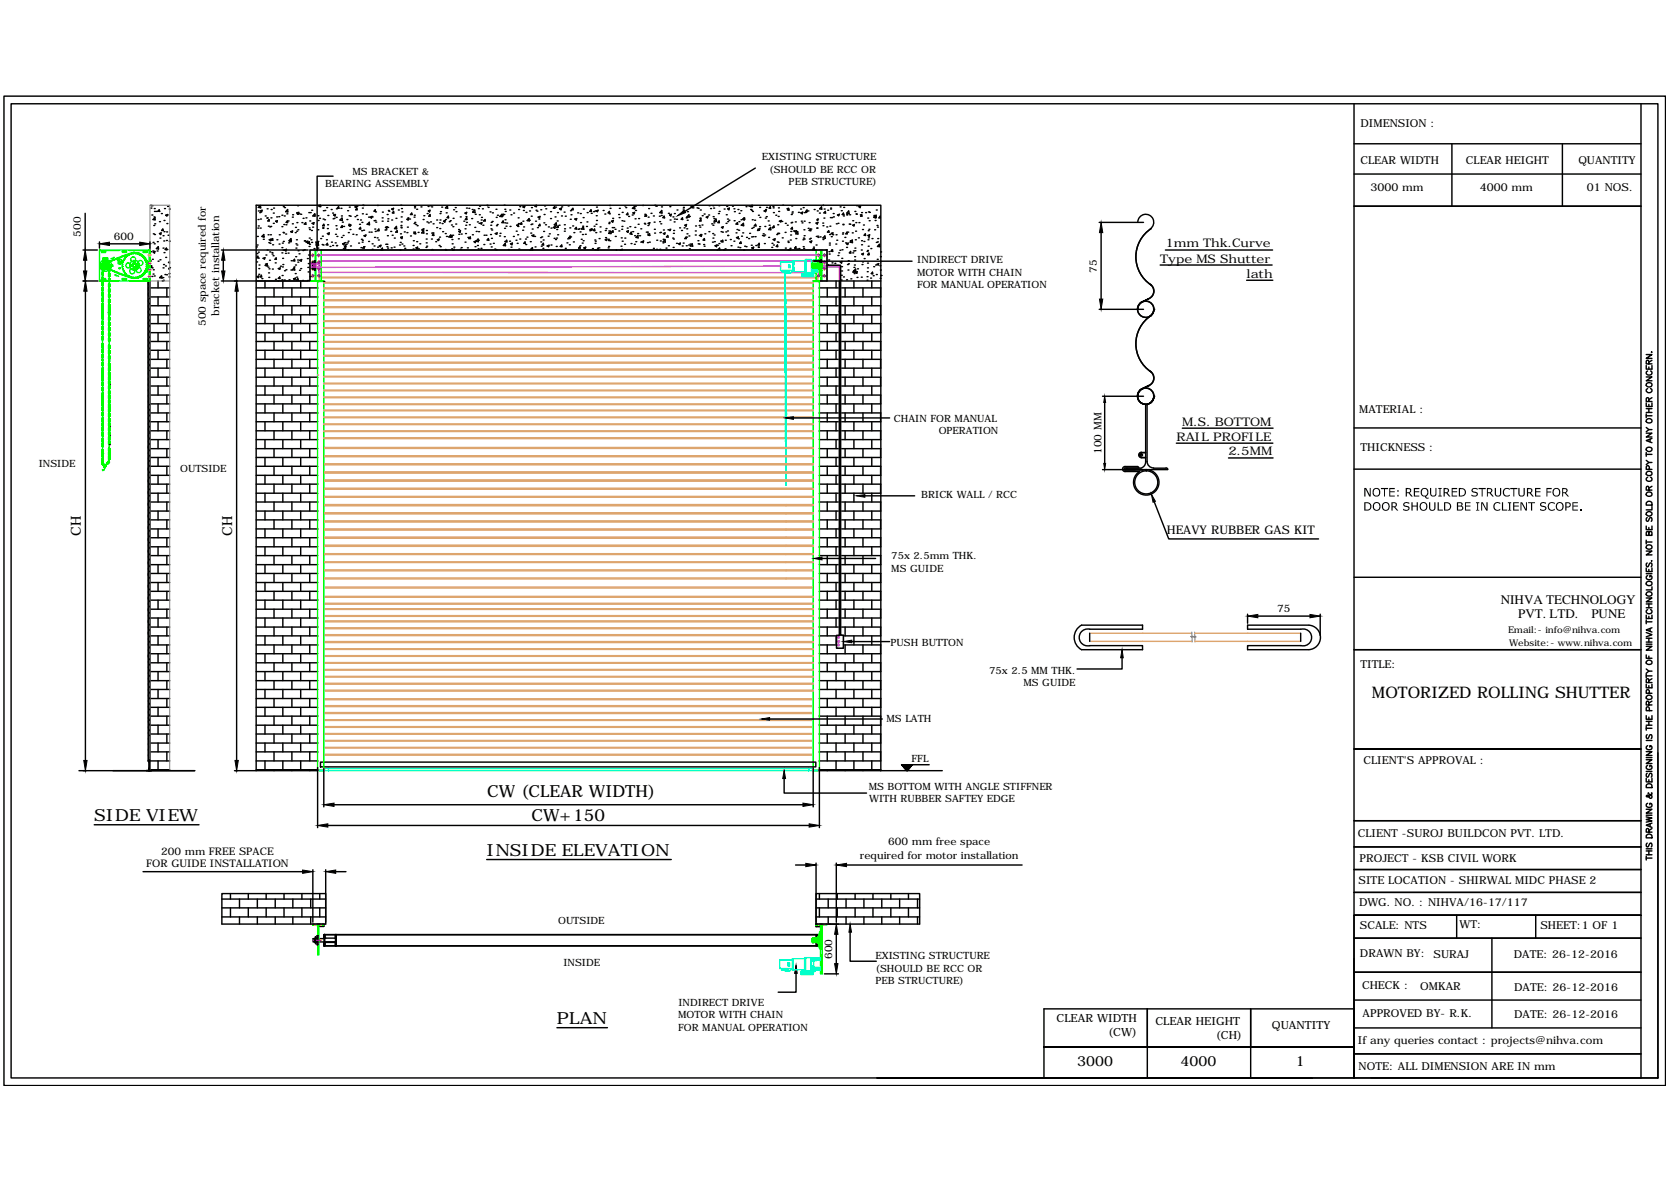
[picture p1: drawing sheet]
<svg xmlns="http://www.w3.org/2000/svg" width="297mm" height="210mm" viewBox="0 0 297 210" stroke-linecap="round" stroke-linejoin="round" font-family="sans-serif">
<defs><g id="words">
<g font-size="3">
<text x="86.6" y="141.7">CW (CLEAR WIDTH)</text>
<text x="16.7" y="146">SIDE VIEW</text>
<text x="94.5" y="145.9">CW+150</text>
<text x="86.5" y="152.1">INSIDE ELEVATION</text>
<text x="99" y="182">PLAN</text>
</g>
<text font-size="2.8" x="243.9" y="124.1">MOTORIZED ROLLING SHUTTER</text>
<g font-size="2.5">
<text x="14.4" y="95.2" transform="rotate(-90 14.4 95.2)">CH</text>
<text x="41.3" y="95.2" transform="rotate(-90 41.3 95.2)">CH</text>
<text x="191.5" y="189.4">3000</text>
<text x="209.9" y="189.4">4000</text>
<text x="230.3" y="189.4">1</text>
</g>
<g font-size="2.3">
<text x="266.8" y="107.4">NIHVA TECHNOLOGY</text>
<text x="269.9" y="109.9">PVT. LTD.</text>
<text x="282.9" y="109.9">PUNE</text>
</g>
<g font-size="2.1">
<text x="206.2" y="46.7">Type MS Shutter</text>
<text x="207.2" y="44">1mm Thk.Curve</text>
<text x="221.6" y="49.3">lath</text>
<text x="210.2" y="75.7">M.S. BOTTOM</text>
<text x="209.1" y="78.3">RAIL PROFILE</text>
<text x="218.4" y="80.9">2.5MM</text>
<text x="207.4" y="94.9">HEAVY RUBBER GAS KIT</text>
</g>
<g font-size="2">
<text x="187.8" y="181.6">CLEAR WIDTH</text>
<text x="197" y="184.1">(CW)</text>
<text x="205.4" y="182.2">CLEAR HEIGHT</text>
<text x="216.1" y="184.7">(CH)</text>
<text x="226.1" y="182.9">QUANTITY</text>
</g>
<g font-size="1.9">
<text x="241.8" y="22.5">DIMENSION :</text>
<text x="241.8" y="29.2">CLEAR WIDTH</text>
<text x="260.6" y="29.2">CLEAR HEIGHT</text>
<text x="280.6" y="29.2">QUANTITY</text>
<text x="243.6" y="34">3000 mm</text>
<text x="263" y="34">4000 mm</text>
<text x="282.1" y="34">01 NOS.</text>
<text x="14.4" y="42.1" transform="rotate(-90 14.4 42.1)">500</text>
<text x="20.2" y="42.6">600</text>
<text x="195" y="48.5" transform="rotate(-90 195 48.5)">75</text>
<text x="36.6" y="57.9" transform="rotate(-90 36.6 57.9)">500 space required for</text>
<text x="38.9" y="56.2" transform="rotate(-90 38.9 56.2)">bracket installation</text>
<text x="241.6" y="73.3">MATERIAL :</text>
<text x="195.8" y="80.7" transform="rotate(-90 195.8 80.7)">100 MM</text>
<text x="241.8" y="80.2">THICKNESS :</text>
<text x="227" y="108.7">75</text>
<text x="241.8" y="118.8">TITLE:</text>
<text x="242.4" y="135.7">CLIENT'S APPROVAL :</text>
<text x="241.4" y="148.8">CLIENT -SUROJ BUILDCON PVT. LTD.</text>
<text x="26" y="154.2">FOR GUIDE INSTALLATION</text>
<text x="28.6" y="151.9">200 mm FREE SPACE</text>
<text x="152.9" y="152.6">required for motor installation</text>
<text x="157.9" y="150.3">600 mm free space</text>
<text x="241.7" y="153.1">PROJECT - KSB CIVIL WORK</text>
<text x="241.5" y="157.1">SITE LOCATION - SHIRWAL MIDC PHASE 2</text>
<text x="241.6" y="161.1">DWG. NO. : NIHVA/16-17/117</text>
<text x="241.8" y="165.1">SCALE: NTS</text>
<text x="259.4" y="165">WT:</text>
<text x="273.8" y="165.1">SHEET:1 OF 1</text>
<text x="147.9" y="170.5" transform="rotate(-90 147.9 170.5)">600</text>
<text x="241.8" y="170.2">DRAWN BY:</text>
<text x="254.8" y="170.3">SURAJ</text>
<text x="269.1" y="170.3">DATE: 26-12-2016</text>
<text x="242.1" y="175.8">CHECK :</text>
<text x="252.5" y="175.9">OMKAR</text>
<text x="269.1" y="176.1">DATE: 26-12-2016</text>
<text x="241.4" y="185.5">If any queries contact : projects@nihva.com</text>
<text x="242.2" y="180.8">APPROVED BY- R.K.</text>
<text x="269.1" y="180.9">DATE: 26-12-2016</text>
<text x="241.5" y="190.2">NOTE: ALL DIMENSION ARE IN mm</text>
</g>
<g font-size="1.8">
<text x="135.5" y="28.4">EXISTING STRUCTURE</text>
<text x="57.8" y="33.3">BEARING ASSEMBLY</text>
<text x="62.6" y="31.1">MS BRACKET &amp;</text>
<text x="136.7" y="30.7">(SHOULD BE RCC OR</text>
<text x="140.2" y="32.9">PEB STRUCTURE)</text>
<text x="163.1" y="46.8">INDIRECT DRIVE</text>
<text x="163" y="49">MOTOR WITH CHAIN</text>
<text x="163" y="51.2">FOR MANUAL OPERATION</text>
<text x="158.9" y="75">CHAIN FOR MANUAL</text>
<text x="166.9" y="77.2">OPERATION</text>
<text x="6.9" y="83.1">INSIDE</text>
<text x="32" y="84">OUTSIDE</text>
<text x="163.8" y="88.5">BRICK WALL / RCC</text>
<text x="158.4" y="99.4">75x 2.5mm THK.</text>
<text x="158.4" y="101.6">MS GUIDE</text>
<text x="158.3" y="114.8">PUSH BUTTON</text>
<text x="175.8" y="119.7">75x 2.5 MM THK.</text>
<text x="181.9" y="121.9">MS GUIDE</text>
<text x="157.6" y="128.3">MS LATH</text>
<text x="162" y="135.5">FFL</text>
<text x="154.4" y="140.4">MS BOTTOM WITH ANGLE STIFFNER</text>
<text x="154.5" y="142.6">WITH RUBBER SAFTEY EDGE</text>
<text x="99.2" y="164.2">OUTSIDE</text>
<text x="100.1" y="171.6">INSIDE</text>
<text x="155.6" y="170.5">EXISTING STRUCTURE</text>
<text x="155.6" y="172.7">(SHOULD BE RCC OR</text>
<text x="120.6" y="178.8">INDIRECT DRIVE</text>
<text x="155.6" y="174.9">PEB STRUCTURE)</text>
<text x="120.6" y="181">MOTOR WITH CHAIN</text>
<text x="120.6" y="183.2">FOR MANUAL OPERATION</text>
</g>
<g font-size="1.7">
<text x="268.1" y="112.4">Email:- info@nihva.com</text>
<text x="268.3" y="114.9">Website:- www.nihva.com</text>
</g>
</g></defs>
<!-- layer: 0 -->
<g fill="none" stroke="#dda56e" stroke-width=".25">
<path d="M56.8 49.4h88.6M56.8 49.3h88.6M57.6 59.6h87M57.6 59.5h87M57.6 58.4h87M57.6 58.2h87M57.6 57.1h87M57.6 57h87M57.6 55.9h87M57.6 55.7h87M57.6 54.7h87M57.6 54.5h87"/>
<path d="M57.6 53.5h87M57.6 53.3h87M57.6 52.2h87M57.6 52.1h87M57.6 51.3h87M57.6 51.2h87M57.6 50.3h87M57.6 50.2h87M56.5 66.7h.1M57.6 71.9h87M57.6 71.8h87M57.6 70.7h87"/>
<path d="M57.6 70.6h87M57.6 69.5h87M57.6 69.3h87M57.6 68.2h87M57.6 68.1h87M57.6 67h87M57.6 66.9h87M57.6 65.8h87M57.6 65.6h87M57.6 64.5h87M57.6 64.4h87M57.6 63.3h87"/>
<path d="M57.6 62h87M57.6 61.9h87M57.6 60.8h87M57.6 60.7h87M57.6 63.1h87M57.6 78h87M57.6 77.8h87M57.6 76.7h87M57.6 76.6h87M57.6 75.5h87M57.6 75.3h87M57.6 74.2h87"/>
<path d="M57.6 74.1h87M57.6 73h87M57.6 72.9h87M57.7 79.7h86.9M57.7 79.5h86.9M57.7 98.5h86.9M57.7 100h86.9M57.7 98.4h86.9M57.7 99.9h86.9M57.7 97.1h86.9M57.7 96.9h86.9M57.7 95.7h86.9"/>
<path d="M57.7 95.5h86.9M57.7 94.2h86.9M57.7 94.1h86.9M57.7 92.7h86.9M57.7 92.6h86.9M57.7 91.3h86.9M57.7 91.1h86.9M57.7 89.9h86.9M57.7 89.7h86.9M57.7 88.4h86.9M57.7 88.3h86.9M57.7 86.9h86.9"/>
<path d="M57.7 86.8h86.9M57.7 85.5h86.9M57.7 85.3h86.9M57.7 84.1h86.9M57.7 83.9h86.9M57.7 82.6h86.9M57.7 82.5h86.9M57.7 81.1h86.9M57.7 81h86.9M57.6 104.5h87M57.6 117.9h87M57.6 117.8h87"/>
<path d="M57.6 116.7h87M57.6 116.5h87M57.6 115.4h87M57.6 115.3h87M57.6 114.2h87M57.6 114h87M57.6 113h87M57.6 112.8h87M57.6 111.7h87M57.6 111.6h87M57.6 119.1h87M57.6 119h87"/>
<path d="M57.6 109.5h87M57.6 109.4h87M57.6 108.3h87M57.6 108.2h87M57.6 110.5h87M57.6 110.3h87M57.6 107.4h87M57.6 107.2h87M57.6 106.2h87M57.6 106h87M57.7 104.3h86.7M57.7 101.5h86.7"/>
<path d="M57.7 102.9h86.7M57.7 101.3h86.9M57.7 102.7h86.9M193.7 114h18.2M193.7 112.6h18.2M212.4 112.6h18.8M212.4 114h18.8M57.6 134.2h87M57.6 134.1h87M57.6 133h87M57.6 132.8h87M57.6 131.7h87"/>
<path d="M57.6 131.6h87M57.6 130.5h87M57.6 130.4h87M57.6 129.3h87M57.6 129.1h87M57.6 128h87M57.6 127.9h87M57.6 126.8h87M57.6 126.6h87M57.6 125.6h87M57.6 125.4h87M57.6 124.4h87"/>
<path d="M57.6 124.2h87M57.6 122.8h87M57.6 122.7h87M57.6 121.6h87M57.6 121.4h87M57.6 120.3h87M57.6 120.2h87"/>
</g>
<g fill="none" stroke="#0f0" stroke-width=".25">
<path d="M17.7 49.9h3.5M17.7 44.5h3.5M18.1 44.6l.7 .1-.1 .2M18.1 49.5l.7 .1-.7 .1M18.1 44.9h.6M18.1 44.6l-.1 .2 .1 .1M18.1 49.5l-.1 .1 .1 .1M18.4 46l.7 .1zM18.4 45.9h.1M18.4 47.1h.1M18.5 47.1h.1M18.5 46h.1"/>
<path d="M18.5 47.4h.1M18.5 47.2h-.1h.1M18.5 47.3l.1 .1M18.6 47.4h.1M18.6 45.9v.1zM18.6 46.9h.1M18.6 47.5l2.3 1.1 2.5 .8M18.6 47h.1M18.6 47.3v.1M18.6 46.9a.36 .36 0 0 0 0 .6M18.7 46.9v.1M18.7 47.4h.1"/>
<path d="M18.7 46.9h.1M18.8 46.9h-.1M18.8 47.4h.1M18.8 47h.1M18.8 45.9l.1 .1zM18.8 46.8h.1M18.8 47.6h.1M18.8 46.9h.1M18.9 47.4l-.1 .1v-.1M18.9 47l.1 .1M18.9 46h.1M19 45.9v.1z"/>
<path d="M19 46.9v.1M19 47.3v.1M19 47.1h.1M19 46h.1M19 47h.1M19 47.2v.1M19.1 47.2v.1M19.1 47.1v.1M19.1 46.7h.1M19.1 47.7h.1M19.2 46.3v-.5h-.9v.5M19.4 46.6h.1"/>
<path d="M19.4 47.9h.1M19.7 46.4h.1M19.7 48h.1M19.8 47.1h.3v.2h-.3M20 47.1v.2M20 46.3h.1M20 48.2h.1M20.1 45.8l.2-.1zM20.1 45.8l-.4 .2M20.3 46.2h.1M20.3 48.2h.1M20.5 48.9h.2l-.1 .1z"/>
<path d="M20.5 46h.1M20.5 48.4h.1M20.7 49l.4 .1M20.8 45.9h.1M20.8 48.5h.1M21 46.3l.1 .2M21.1 46.5l-.1 .1 .1 .3h.4v-.2M21.1 45.8h.1M21.1 48.6h.1M21.1 46.3l.1 .1M21.1 46.2l.1-.2-.3-.1-.1 .2 .2 .2M21.2 46.4l.3 .2"/>
<path d="M21.3 46.1l.1 .1zM21.4 45.7h.1M21.4 48.7h.1M21.5 46.1l.2 .4M21.5 46.6h.1M21.7 45.6h.1M21.7 48.8h.1M21.7 44.7l.7-.1 .1 .2-.7 .1zM21.8 49.7h.6M21.8 49.5h.6M21.8 49.5l-.1 .1 .1 .1M21.8 46.5l-.3 .1"/>
<path d="M21.8 47.1h-.1v.2h.1M21.8 47.4l-.1 .1 .2 .2M21.9 46.7l-.2 .2 .1 .1M21.9 47.8l-.1 .2 .2 .1M21.9 46.6l-.4 .1M21.9 47.7h.1M22 45.5h.1M22 48.9h.1M22 46.3h-.2l.1 .3h-.1M22 48.1l-.1 .1 .1 .2h.2M22 48v.1M22.2 46h-.2l-.1 .2 .1 .1"/>
<path d="M22.2 48.4l-.1 .1 .2 .2 .1-.1M22.2 45.4h.1M22.2 49h.1M22.2 45.9v.1M22.4 49.5l.1 .1-.1 .1M22.4 45.7h-.1l-.2 .2 .1 .1M22.4 48.7v.1l.3 .1M22.5 45.7h-.1M22.5 45.3h.1M22.5 49.1h.1M22.7 45.5l-.3 .1v.1M22.7 48.9h.1"/>
<path d="M22.7 48.9v.2h.3l.1 .2 .3-.1v.2l.3-.1M22.7 45.4v.1M22.8 45.2h.1M22.8 49.2h.1M23 49.9h3.5M23 44.5h3.5M23 45.1h.1M23 49.3h.1M23 49.1h.1M23.1 45.3h-.1M23.3 45h.1M23.4 49.4h.1"/>
<path d="M23.4 49.2h.1M23.4 45.1h.1M23.4 45l-2.8 1-2 .9M23.4 44.9a2.31 2.31 0 0 1 2.8 2.3 2.31 2.31 0 0 1-2.8 2.2M23.4 45l-2.1 .8-2.7 1.1M23.4 45a2.24 2.24 0 0 1 2.7 2.6 2.24 2.24 0 0 1-3.4 1.5l-4.1-1.7a.32 .32 0 0 1 0-.5M23.5 47.1h.1l-.1 .2M23.5 47.3l.3 .3M23.6 45h.1M23.7 45.1l-.1-.1h-.2v.2l-.2-.1-.2 .2h-.3v.2M23.7 49.3h.1M23.7 45.1l.1-.1 .3 .1"/>
<path d="M23.7 49.3l.1 .1 .3-.1M23.7 49.4h.1M23.8 45.1h-.1M23.8 46.8v.1l.2-.2 .2 .1 .2 .3M23.8 46.7l-.3 .4M23.9 44.9h.1M24.1 45.1h.1M24.1 45.1l.1-.1h.2v.2M24.1 49.4h.1M24.1 49.3h.1M24.2 45h.1M24.3 47.1h-.1l.1 .2"/>
<path d="M24.4 47.3l-.2 .2h-.4v.1M24.4 49.2v.2l-.3-.1M24.4 45.1h.1M24.5 45.2l.1-.1 .2 .2M24.5 49.4h.1M24.5 49.2h-.1M24.5 45h.1M24.7 49.3h.1M24.8 49.1v.2l-.3-.1M24.8 45.3h.1M24.8 45.3h.3v.2M24.8 45.1h.1"/>
<path d="M24.8 49.1h.1M25 49.2h.1M25 45.2h.1M25.1 48.9v.2h-.3M25.1 45.4v.1M25.1 45.5h.2v.2M25.1 48.9h.1M25.2 49h.1M25.3 48.7l.1 .1-.3 .1M25.4 45.7h.1l.1 .3M25.4 45.5h.1M25.4 45.7h.1"/>
<path d="M25.5 48.8h.1M25.5 44.6h.6M25.5 44.9h.6M25.5 49.7h.6M25.5 49.5h.6M25.5 44.6l-.1 .2 .1 .1M25.5 49.5l-.1 .1 .1 .1M25.6 48.4l-.1 .3-.1-.1M25.6 45.9l.3 .3-.1 .1M25.6 48.6h.1M25.7 45.8h.1M25.8 48.1v.3h-.2"/>
<path d="M25.8 46.3h.1l.1 .3h-.1M25.8 48.4h.1M25.8 46h.1M25.8 46.3h.1M25.9 47.8l.1 .1-.2 .1M25.9 48.2h.1M25.9 46.6l.2 .3-.1 .1M26 47.4l.1 .1v.2h-.1M26 47.1h.1l-.1 .2M26 46.3h.1M26 47.9h.1M26.1 46.5h.1"/>
<path d="M26.1 44.6l.1 .2-.1 .1M26.1 49.5l.1 .1-.1 .1M26.1 47.7h.1M26.1 46.8h.1M26.1 47.4h.1M26.1 47.1h.1M26.1 47.9l.2 .1-.2 .3zM26.2 46.4a2.18 2.18 0 0 1 .1 1.5M26.5 44.4h-8.8v5.5h8.8M26.5 44.4h.2v5.5h-.2M26.5 44.4v5.5M55.1 49.8v.1h.1"/>
<path d="M55.1 49.9h2.5v32.7M55.1 44.6v.3M55.1 44.9v.2M55.1 45.2v.2M55.1 45.5v.2M55.1 45.7v.2M55.1 46v.2M55.1 46.3v.2M55.1 46.6v.2M55.1 46.8v.2M55.1 47.1v.2M55.1 47.4v.2"/>
<path d="M55.1 47.7v.1M55.1 47.9v.2M55.1 48.2v.2M55.1 48.5v.2M55.1 48.8v.1M55.1 49v.2M55.1 49.3v.2M55.1 49.6v.1M55.2 44.4h-.1v.2M55.3 44.4h.2M55.6 44.4h.2M55.9 44.4h.1v.2"/>
<path d="M56 44.6v.3M56 44.9v.2M56 45.2v.2M56 45.5v.2M56 45.7v.2M56 46v.2M56 46.3v.2M56 46.6v.2M56 46.8v.2M56 47.1v.2M56 47.4v.2M56 47.7v.1"/>
<path d="M56 47.9v.2M56 48.2v.2M56 48.5v.2M56 48.8v.1M56 49v.2M56 49.3v.2M56 49.6v.1M56 49.8v.1M56.1 44.4h.2M56.2 44.4v.2M56.2 44.6v.3M56.2 44.9v.2"/>
<path d="M56.2 45.2v.2M56.2 45.5v.2M56.2 45.7v.2M56.2 46v.2M56.2 46.3v.2M56.2 46.6v.2M56.2 46.8v.2M56.2 47.1v.2M56.2 47.4v.2M56.2 47.7v.1M56.2 47.9v.2M56.2 48.2v.2"/>
<path d="M56.2 48.5v.2M56.2 48.8v.1M56.2 49v.2M56.2 49.3v.2M56.2 49.6v.1M56.2 49.8v.1M56.4 44.4h.2M56.5 49.9v87h1.1M56.6 50h1M56.7 44.4h.2M57 44.4h.1v.2M57.1 49.8v.1h-.1"/>
<path d="M57.1 44.6v.3M57.1 44.9v.2M57.1 45.2v.2M57.1 45.5v.2M57.1 45.7v.2M57.1 46v.2M57.1 46.3v.2M57.1 46.6v.2M57.1 46.8v.2M57.1 47.1v.2M57.1 47.4v.2M57.1 47.7v.1"/>
<path d="M57.1 47.9v.2M57.1 48.2v.2M57.1 48.5v.2M57.1 48.8v.1M57.1 49v.2M57.1 49.3v.2M57.1 49.6v.1M57.7 51.2h.1M144.4 46.8v.8zM144.4 47.1h.1M144.4 47.4h.1M144.4 46.9v.6"/>
<path d="M144.5 46.8l-.1 .3h.2M144.6 50h.9M144.6 47.1h.1M144.6 47.4h-.2l.1 .3M144.6 47.4h.1M145.1 49.8v.1M145.1 44.7v.2M145.1 44.9v.3M145.1 45.2v.2M145.1 45.5v.2M145.1 45.8v.2M145.1 46v.2"/>
<path d="M145.1 48.5v.1M145.1 48.7v.2M145.1 49v.2M145.1 49.3v.1M145.1 49.5v.2M145.1 44.4v.2M145.3 44.4h.1M145.4 46.8h-.9v.3h.1v-.2h.8M145.4 47.5h-.8v-.1h-.1v.3h.9M145.4 47.2h-1h1M145.4 46.6v1.2zM145.4 46.6h.2v1.2h-.2"/>
<path d="M145.5 44.4h.2M145.7 45.7l.1 3-.1-1.5v1.3l-.1-.2v-2.2l.1-.1v1.2zM145.8 45.7v-.1h.2l-.1 1.6M145.9 47.2l.1 1.6h-.2v-.1M145.9 47.2l.1 1.6M146 44.4v.2M146 44.6v.3M146 44.9v.2M146 45.2v.2M146 45.5v.2M146 45.7v.2M146 46v.2"/>
<path d="M146 46.3v.2M146 46.6v.2M146 46.8v.2M146 47.1v.2M146 47.4v.2M146 47.7v.1M146 47.9v.2M146 48.2v.2M146 48.5v.2M146 48.8v.1M146 49v.2M146 49.3v.2"/>
<path d="M146 49.6v.1M146 49.8v.1M146 45.6l-.1 1.6M146 48h.1M146 48.1h.1M146 46.3h.1M146 46.4h.1M146.1 46.9h-1.8v.6h1.8M146.1 44.4v5.5M146.2 44.4h-.4l.2 .1v5.4h-.2h.4M146.3 49.9h.2M146.3 44.4h.2"/>
<path d="M146.6 49.9h.2M146.6 44.4h.2M146.9 44.4h.1v.2M147 49.8v.1h-.1M147 44.6v.3M147 44.9v.2M147 45.2v.2M147 45.5v.2M147 45.7v.2M147 46v.2M147 46.3v.2M147 46.6v.2"/>
<path d="M147 46.8v.2M147 47.1v.2M147 47.4v.2M147 47.7v.1M147 47.9v.2M147 48.2v.2M147 48.5v.2M147 48.8v.1M147 49v.2M147 49.3v.2M147 49.6v.1M18.2 62.7v.2"/>
<path d="M19.4 62.9v.3M18.2 82.1l-.1 .1M57.6 82.7v53.8M144.6 82.6v-32.7h1.1v87h-1.1M144.6 82.7v54.3h1.1M56.5 137h1.1M55.6 164.2h2v.2h-2zM55.7 164.4h.1M56.5 164.4h.2v5.3h-.2zM144.4 166.8v.6M144.4 167h.1M144.4 167.2h.1"/>
<path d="M144.5 166.7l-.1 .3h.2M144.6 167h.1M144.6 167.2h-.2l.1 .3M144.6 167.2h.1M145.1 164.2h1.9v.2h-1.9zM145.3 166.7h-.8v.3h.1v-.2h.7M145.3 167.4h-.7v-.2h-.1v.3h.8M145.3 166.6h.1v1zM145.3 167.1h-.9h.9M145.4 166.6h.1v1h-.1M145.7 165.8v2.7v-1.4v1.2l-.2-.2v-2l.2-.1v1.1zM145.7 165.8v-.2h.2l-.1 1.5"/>
<path d="M145.8 167.1l.1 1.5h-.2v-.1M145.8 167.1l.1 1.5M145.9 164.4h.3v8.7h-.3zM145.9 165.6l-.1 1.5M145.9 166.9h-1.6v.5h1.6M145.9 166.6v1.1M146.1 164.4v3.4M146.1 169.7v3.4"/>
<circle cx="18.3" cy="48" r=".11"/>
<circle cx="18.3" cy="46.4" r=".11"/>
<circle cx="18.5" cy="47.1" r=".02"/>
<circle cx="18.5" cy="47.4" r=".02"/>
<circle cx="18.6" cy="46.9" r=".02"/>
<circle cx="18.8" cy="47.2" r="1.04"/>
<circle cx="18.8" cy="47.2" r=".78"/>
<circle cx="18.8" cy="47.2" r=".11"/>
<circle cx="18.8" cy="47.2" r=".57"/>
<circle cx="18.8" cy="46.8" r=".02"/>
<circle cx="18.8" cy="47.6" r=".02"/>
<circle cx="19.1" cy="47.7" r=".02"/>
<circle cx="19.1" cy="46.7" r=".02"/>
<circle cx="19.4" cy="46.5" r=".02"/>
<circle cx="19.4" cy="47.8" r=".02"/>
<circle cx="19.7" cy="46.4" r=".02"/>
<circle cx="19.7" cy="48" r=".02"/>
<circle cx="19.7" cy="47.2" r=".11"/>
<circle cx="20" cy="48.1" r=".02"/>
<circle cx="20" cy="46.2" r=".02"/>
<circle cx="20.3" cy="48.2" r=".02"/>
<circle cx="20.3" cy="46.2" r=".02"/>
<circle cx="20.5" cy="48.4" r=".02"/>
<circle cx="20.5" cy="46" r=".02"/>
<circle cx="20.8" cy="48.5" r=".02"/>
<circle cx="20.8" cy="45.9" r=".02"/>
<circle cx="21" cy="46.1" r=".11"/>
<circle cx="21.1" cy="45.8" r=".02"/>
<circle cx="21.1" cy="48.6" r=".02"/>
<circle cx="21.3" cy="47.7" r=".11"/>
<circle cx="21.3" cy="46.7" r=".11"/>
<circle cx="21.3" cy="47.7" r=".06"/>
<circle cx="21.3" cy="46.7" r=".06"/>
<circle cx="21.5" cy="45.6" r=".02"/>
<circle cx="21.5" cy="48.7" r=".02"/>
<circle cx="21.7" cy="48.8" r=".02"/>
<circle cx="21.7" cy="45.6" r=".02"/>
<circle cx="22" cy="45.5" r=".02"/>
<circle cx="22" cy="48.9" r=".02"/>
<circle cx="22.2" cy="49" r=".02"/>
<circle cx="22.2" cy="45.4" r=".02"/>
<circle cx="22.5" cy="45.3" r=".02"/>
<circle cx="22.5" cy="49.1" r=".02"/>
<circle cx="22.8" cy="49.2" r=".02"/>
<circle cx="22.8" cy="45.2" r=".02"/>
<circle cx="22.8" cy="47.2" r=".44"/>
<circle cx="23" cy="49.3" r=".02"/>
<circle cx="23" cy="45.1" r=".02"/>
<circle cx="23.3" cy="47.2" r=".11"/>
<circle cx="23.3" cy="45" r=".02"/>
<circle cx="23.4" cy="49.4" r=".02"/>
<circle cx="23.5" cy="48.2" r=".44"/>
<circle cx="23.6" cy="45" r=".02"/>
<circle cx="23.7" cy="46.1" r=".44"/>
<circle cx="23.8" cy="49.4" r=".02"/>
<circle cx="23.9" cy="47.2" r=".87"/>
<circle cx="23.9" cy="44.9" r=".02"/>
<circle cx="23.9" cy="46.5" r=".11"/>
<circle cx="23.9" cy="47.8" r=".11"/>
<circle cx="23.9" cy="47.2" r=".28"/>
<circle cx="24.1" cy="49.4" r=".02"/>
<circle cx="24.2" cy="45" r=".02"/>
<circle cx="24.5" cy="49.4" r=".02"/>
<circle cx="24.5" cy="45" r=".02"/>
<circle cx="24.6" cy="47.2" r=".11"/>
<circle cx="24.6" cy="48" r=".44"/>
<circle cx="24.7" cy="49.3" r=".02"/>
<circle cx="24.8" cy="45.1" r=".02"/>
<circle cx="24.9" cy="46.7" r=".44"/>
<circle cx="25" cy="49.2" r=".02"/>
<circle cx="25.1" cy="45.2" r=".02"/>
<circle cx="25.2" cy="49" r=".02"/>
<circle cx="25.4" cy="45.5" r=".02"/>
<circle cx="25.5" cy="48.8" r=".02"/>
<circle cx="25.7" cy="48.6" r=".02"/>
<circle cx="25.7" cy="45.8" r=".02"/>
<circle cx="25.8" cy="46" r=".02"/>
<circle cx="25.8" cy="48.4" r=".02"/>
<circle cx="26" cy="48.1" r=".02"/>
<circle cx="26" cy="46.3" r=".02"/>
<circle cx="26" cy="47.9" r=".02"/>
<circle cx="26.1" cy="46.5" r=".02"/>
<circle cx="26.1" cy="46.8" r=".02"/>
<circle cx="26.1" cy="47.6" r=".02"/>
<circle cx="26.2" cy="47.1" r=".02"/>
<circle cx="26.2" cy="47.3" r=".02"/>
<circle cx="55.6" cy="46.6" r=".15"/>
<circle cx="55.6" cy="47.7" r=".15"/>
<circle cx="55.6" cy="45.3" r=".15"/>
<circle cx="55.6" cy="49" r=".15"/>
<circle cx="56.6" cy="46.6" r=".15"/>
<circle cx="56.6" cy="45.3" r=".15"/>
<circle cx="56.6" cy="49" r=".15"/>
<circle cx="56.6" cy="47.7" r=".15"/>
<circle cx="145.5" cy="45.3" r=".15"/>
<circle cx="145.5" cy="49" r=".15"/>
<circle cx="146.6" cy="45.3" r=".15"/>
<circle cx="146.6" cy="49" r=".15"/>
<circle cx="146.6" cy="47.7" r=".15"/>
<circle cx="146.6" cy="46.6" r=".15"/>
</g>
<g fill="none" stroke="#000" stroke-width=".25">
<path d="M.7 17.1h295.4v175.8h-295.4zM2 18.4h292.7v173.2h-292.7zM240.7 18.4v173.2M291.7 18.4v173.2h-101.1M15.1 37.9v6.5M26.8 36.5h.2M26.8 37h.1M27 38.2h.1M27 36.6h.1M27.4 38.6h.1M27.4 37.1h.1M27.5 37.6h.1"/>
<path d="M27.5 39.8h.1M27.5 38.7l.1 .4-.4-.1zM27.8 37.6h.1M28.3 37.3l.1 .3-.3-.1zM28.3 39.4h.1M28.7 38h.1M29.2 39.2h.1M29.2 37.1h.1M29.4 38.3l.4-.2-.1 .3zM29.7 39.7h.1M29.7 38.2h.1M29.8 36.7h.1"/>
<path d="M30.1 37.2h.1M45.9 39h.1M45.9 37.5h.1M45.9 36.9l.4-.4v.4zM46.2 37.8h.1M46.3 38.9h.1M46.3 37.5l.3-.1-.1 .3zM47.1 38.4h.1M47.4 38.8h.1M47.5 37.1h.1M47.5 38.7h.1M47.8 39l.1 .3h-.3z"/>
<path d="M48.2 38.7h.1M48.2 37.2h.1M48.6 37.9h.1M48.6 39.7h.1M48.6 37h.1M49 39.3l.3-.1-.1 .3zM49.2 38.6h.1M49.6 38.5h.1M50.1 38.3h.1M50.4 36.7h.1M50.4 39.9h.1M50.5 38.4h.1"/>
<path d="M50.6 36.9h.1M50.8 39.9h.1M51 38h.1M51.1 39.3v.3l-.2-.1zM51.1 37.2l.1 .5-.4-.1zM51.2 39.3h.1M52 39.8h.1M52 38.6h.1M52 38.2h.1M52.8 39.6h.1M52.8 37.8h.1M52.8 37.9l.3-.2-.1 .3z"/>
<path d="M52.9 38.1h.1M52.9 36.6h.1M53.2 38h.1M53.5 38.1h.1M53.7 39.6h.1M53.9 38.8h.1M54.1 39.8l.2-.2 .1 .3zM54.4 38.7h.1M54.9 37.8h.1M55.1 39.3h.1M55.1 37.8h.1M55.4 37.4h.1"/>
<path d="M55.5 39.7l.3-.1-.1 .3zM55.9 38.2h.1M56 38v.4h-.4zM56.5 38.3h.1M56.5 39.2h.1M56.7 36.5h.2M56.8 38.8h.1M56.9 36.5l-.2 .2h.3v-.2M57.4 38.9h.1M57.5 37.5h.1M57.6 39.9v.2h-.3zM57.7 39.1h.1"/>
<path d="M57.7 37.4h.1M58.1 36.9h.1M58.2 39.9h.1M58.3 38.3h.1M58.9 37.2h.1M59.1 37.9h.1M59.2 38.9h.1M59.2 31.3h-2.8v11.7M59.3 38.2l.3-.1-.1 .3zM59.4 38.8h.1M59.8 38.6h.1M59.8 37.1h.1"/>
<path d="M60.2 36.7l.1 .3h-.3zM60.6 37h.1M60.7 38.4h.1M60.8 38.8l-.4 .3 .5 .1-.1-.4M60.9 39.5h.1M61.7 39h.1M61.8 37.5h.1M62 39.9h.1M62 38.3h.1M62.1 36.8h.1M62.3 38.4h.1M63.1 38.5h.1"/>
<path d="M63.1 36.8l.3-.2v.3zM63.4 38.3h.1M63.4 36.6h.1M63.4 37l.1 .3h-.3zM63.5 39h.1M63.9 39.9h.1M64.1 39.1h.1M64.3 39.5h.1M64.4 38h.1M64.4 37h.1M64.5 36.5h.1M64.6 36.5h.1"/>
<path d="M65.1 38.1h.1M65.5 38.6h.1M65.6 39.5l.1 .4h-.4l.3-.4M65.8 38.6l.4-.1-.2 .3zM66.2 38.6h.1M66.5 39.2h.1M66.7 39.2h.1M66.7 37.3v.3l-.2-.1zM66.7 37.7h.1M66.8 39.5h.1M67.1 36.5h.1M67.9 39.3h.1"/>
<path d="M67.9 38.7h.1M68 37.7h.1M68.8 38.1h.1M68.9 39.3h.1M68.9 38.9h.1M69 37.4h.1M69.1 37.5h.1M69.6 39.1h.1M69.6 37.2l.4-.2-.2 .3zM70 37.6v.3l-.2-.1zM70.4 38.8h.1M70.8 37.3h.1"/>
<path d="M71.2 36.5h.1M71.3 38.6h.1M71.3 39.4h.1M71.4 37.1h.1M71.4 37.7h.1M72.3 39l.3-.2-.1 .3zM72.5 38.7h.1M72.8 38.9h.1M73.2 37.9l.1 .2h-.3zM73.6 38.6h.1M73.6 39.7h.1M73.6 38.3h.1"/>
<path d="M73.7 36.7h.1M73.7 36.9h.1M73.7 36.6h.1M73.7 39.5h.1M73.9 39.9h.1M74.1 37.2h.1M74.8 36.8h.1M75.2 39h.1M75.3 38.3h.1M75.9 39.4h.1M75.9 38h.1M76.1 36.7h.1"/>
<path d="M76.1 39.6h.1M76.1 37.5l.3-.1v.3zM76.4 38.1l.1 .3h-.3zM76.5 36.6h.1M76.5 39.4h.1M76.7 36.8h.1M77 39.8h.1M77.6 39.1h.1M78.1 39.6h.1M78.2 38h.1M78.2 39.1h.1M78.3 37.6h.1"/>
<path d="M78.5 36.8h.1M78.6 39.7h.1M78.9 39.3l.2-.1v.3zM79.2 39h.1M79.2 36.9l.3-.3 .1 .4zM79.3 37.8h.1M79.7 38.4v.3h-.2zM79.9 39.4h.1M80 39.2h.1M80.2 40h.1M80.5 38.8h.1M80.6 37.3h.1"/>
<path d="M80.9 36.9h.1M81 39.8h.1M81.1 37.6h.1M81.8 38.6h.1M82.5 39.3h.1M82.7 37.9l.3-.2-.1 .3zM82.7 39h.1M82.8 38.5h.1M82.9 37h.1M82.9 39.5h.1M83 38.7v.3h-.3zM83.3 37h.1"/>
<path d="M83.4 39.9h.1M83.8 38.8h.1M83.9 37.2h.1M84.4 37.3l-.4 .4 .4 .1v-.5M84.5 38.1h.1M84.9 39.4h.1M85 37.1h.1M85.2 39.7h.1M85.2 38.2h.1M85.2 36.6h.1M85.4 39.7l.3-.1-.1 .2zM85.5 39.1h.1"/>
<path d="M85.6 38.6h.1M85.8 37.1h.1M86.2 39l.1 .3h-.3zM86.6 36.5h.1M86.8 36.9h.1M87.1 37.7h.1M87.3 39.5h.1M87.5 39.4h.1M87.5 37.8h.1M88.2 37.2h.1M88.2 38.6h.1M88.4 39.9h.1"/>
<path d="M88.4 38.3h.1M89.2 38.2l.3-.1-.1 .3zM89.2 38.1l.1 .4h-.5zM89.4 39.3l.1 .3h-.3zM89.6 38.1h.1M89.6 36.5h.1M89.7 39.6h.1M89.7 37.2h.1M89.8 39.1h.1M89.8 37.6h.1M90.1 39.7h.1M90.6 37.3h.1"/>
<path d="M90.8 38.2h.1M91.3 37.9h.1M92.1 38.7h.1M92.1 39.7h.1M92.2 37.2h.1M92.4 36.7h.1M92.6 39.8h.1M92.7 39.6v.3l-.2-.1zM92.9 39.3h.1M92.9 36.8l.4-.2-.1 .3zM93 37.4h.1M93.5 37.7h.1"/>
<path d="M93.7 39.2l.4 .1v-.5l-.4 .4M94.1 39.1h.1M94.1 37.5h.1M94.4 39.9h.1M94.4 38.4h.1M94.5 36.9h.1M94.6 39.8h.1M95.1 36.7l.2-.2 .1 .2zM95.2 39.3h.1M95.3 37.4h.1M95.4 37.5h.1M95.7 38.6l.3-.1-.1 .2z"/>
<path d="M95.8 38.9h.1M96 39.9v.2h-.3zM96.1 37.3h.1M96.7 39.6h.1M96.7 38.1h.1M96.8 36.6h.1M97 39.9h.1M97 37.1h.1M97.9 37.6h.1M97.9 38.8h.1M98.5 39.9l.4-.3v.4zM98.6 36.7v.3h-.2z"/>
<path d="M98.7 38.6h.1M98.7 36.8h.1M99 39.3h.1M99.1 37.8h.1M99.5 37.1l.3-.1-.1 .3zM99.8 38.4h.1M99.9 36.8h.1M100.3 37.7h.1M100.3 39.9h.1M100.5 38.4h.1M101 36.6h.1M101.4 39h.1"/>
<path d="M101.4 37.5h.1M101.5 38.2h.1M101.6 37.3l.2-.3 .1 .3zM102.2 38.9l.3-.1-.1 .3zM102.7 37.8h.1M103.2 38h.1M103.2 39.6h.1M103.7 38.7h.1M103.7 37.2h.1M104.3 39.4h.1M104.4 37.8h.1M105.1 37.3v.3h-.3z"/>
<path d="M105.1 37.9h.1M105.5 37.6h.1M105.8 37.5h.1M105.9 39.9h.1M106 38.3h.1M106 37.5l.3-.1-.1 .2zM106 36.8h.1M106 39.2h.1M107.2 37.4h.1M107.5 38h.1M108.2 39.7h.1M108.3 39.5h.1"/>
<path d="M108.3 38h.1M108.3 37.6l.1 .3-.3-.1zM108.4 36.5h.1M108.4 37h.1M108.7 39.3l.3-.1-.1 .3zM108.9 38.8h.1M110 38.1h.1M110.1 38.7h.1M110.1 37h.1M110.6 39.2h.1M110.6 37.7h.1M110.9 39.3h.1"/>
<path d="M111.1 36.6h.1M111.2 36.9h.1M111.6 37.9v.3l-.2-.1zM111.7 38.5h.1M112.4 38.2h.1M112.4 37l.4-.3v.4zM112.5 37.8l.3-.1-.1 .3zM112.9 38.9h.1M112.9 36.6h.1M113 37.4h.1M113.4 39.9h.1M113.5 38.8h.1"/>
<path d="M114.2 36.5h.1M114.5 39.7h.1M114.6 38.1h.1M114.6 39.8h.1M114.8 38.3h.1M114.8 38.2l.1 .2h-.3zM115.2 38.6h.1M115.2 39.7l.3-.1-.1 .2zM115.3 37.1h.1M115.7 37.9h.1M116.1 38.4h.1M116.3 39.5h.1"/>
<path d="M116.4 36.5h.2M116.7 36.6h.1M117.2 38.4h.1M117.2 39.4h.1M117.5 39.8h.1M117.5 37.7h.1M117.5 38.3h.1M117.6 36.8h.1M117.6 37.4l.1 .5-.4-.1zM118.1 38.4v.3h-.3zM118.8 37.9h.1M119 38.2l.3-.1-.1 .3z"/>
<path d="M119.1 36.7h.1M119.1 39.1h.1M119.6 38.6h.1M119.8 39.4h.1M119.9 38h.1M119.9 38.9h.1M120.3 39h.1M120.3 37.3h.1M121.3 38.7l.1 .3h-.3zM121.4 37.2h.1M121.4 37.5h.1M121.5 36.9h.1"/>
<path d="M122 38.7h.1M122 38.6h.1M122.2 39.1h.1M122.2 37.6h.1M122.5 38.2v.4h-.4zM122.5 38.5h.1M122.8 36.8l.3-.2-.1 .3zM123.2 36.9h.1M123.9 36.9h.1M124.1 37h.1M124.4 38.8h.1M124.5 37.3h.1"/>
<path d="M124.6 39v.3h-.2zM124.8 40h.1M124.8 38.3h.1M125.2 38h.1M125.5 38.6l.3-.1v.2zM126 38.2h.1M126.1 36.6h.1M126.3 37.1h.1M126.5 39.8h.1M126.7 36.6h.1M126.8 38.5h.1M126.9 37h.1"/>
<path d="M126.9 38.8h.1M126.9 39.6h.1M127.3 38.9l.1 .5-.5-.1zM127.7 38h.1M127.8 36.6h.1M127.8 37.6h.1M127.8 39.3l.1 .3h-.3zM128.7 37.2h.1M129.1 39.7h.1M129.1 38.2h.1M129.2 36.7h.1M129.3 38.9h.1"/>
<path d="M129.4 39.4h.1M129.4 37.1l.3-.1-.1 .3zM129.6 39.1h.1M130.2 36.6h.1M130.5 37.1h.1M130.5 39.2h.1M130.5 37.6h.1M130.8 39.8l.3-.2v.3zM131.2 37.2h.1M131.3 39.4h.1M131.4 37.9h.1M131.7 37.5h.1"/>
<path d="M131.7 39.1h.1M132 38.9l.4-.1-.1 .3zM132.2 38.7h.1M132.2 39h.1M132.6 36.7h.1M133.1 36.6h.1M133.4 37.2h.1M133.6 37.4h.1M133.7 36.5l-.2 .2h.3l-.1-.2M133.7 39.1h.1M133.8 37.6h.1M134.1 39.1h.1"/>
<path d="M134.3 29.9l-12.6 7.7M134.3 39.9l.1 .3-.3-.1zM134.8 38.3h.1M135 36.9h.1M135.1 38.6h.1M135.8 37.5l.4-.1-.1 .2zM136 37.5h.1M136 38.8h.1M136.1 37.2h.1M136.2 38.5h.1M136.3 36.9h.1M136.6 39.3h.1"/>
<path d="M136.9 36.7l.1 .3h-.3zM137.4 36.7h.1M137.4 36.9h.1M137.5 37.8h.1M137.9 38.3h.1M138.2 39.9h.1M138.3 38.5h.1M138.4 36.9h.1M138.4 37.6h.1M138.5 39.3l.4-.1-.1 .2zM139 39.4h.1M139.1 36.5h.1"/>
<path d="M139.6 39.7h.1M139.9 37.1h.1M140.1 37.3h.1M140.2 37v.3h-.2zM140.6 39.6h.1M140.7 38.1h.1M140.7 36.6h.1M140.7 39.5h.1M140.8 37.9h.1M140.8 37.7h.1M141.4 39.4h.1M141.9 37.7h.1"/>
<path d="M142.3 37.2h.1M142.4 37.8l.3-.1-.1 .3zM142.4 39.3h.1M142.6 39.6h.1M142.8 36.9h.1M142.9 39.3h.1M143 37.8h.1M143.2 37.7h.1M143.5 37.3v.3h-.3zM143.6 37.5h.1M143.8 39.6h.1M144.7 37.2h.1"/>
<path d="M145.1 39.7l.3-.2-.1 .3zM145.2 39h.1M145.2 39.1h.1M145.3 37.5h.1M145.3 38.9h.1M145.7 37.9h.1M145.7 37.1l.3-.3 .1 .4zM146.2 39.7h.1M146.3 36.5h.1M146.5 38.8h.1M146.5 37.8l.2-.2 .1 .3zM146.5 37.2h.1"/>
<path d="M147.1 37.4h.1M147.6 38.7h.1M147.6 37.2h.1M147.6 37h.1M147.9 38.7h.1M148.1 38h.1M148.2 38.6h.1M148.7 39.8h.1M148.9 38.2l.3-.1-.1 .2zM149 39.7h.1M149.3 36.8h.1M149.5 37.5h.1"/>
<path d="M149.8 39.9h.1M149.9 38.4h.1M149.9 37.9l.1 .3-.3-.1zM150 36.9h.1M150.5 38.1h.1M150.5 38.2h.1M150.9 37.5v.5l-.4-.1zM150.9 39.8h.1M151 38.2h.1M151.1 39.9h.1M151.6 39.2h.1M152 37.6h.1"/>
<path d="M152.1 39.6h.1M152.2 38h.1M152.2 38.1h.1M152.3 36.6h.1M152.7 39.6h.1M152.7 36.7l.3-.1-.1 .3zM152.9 38.2h.1M153.1 37.8h.1M153.2 38.2v.2h-.2zM153.5 40h.1M153.9 37.8h.1M154.2 38.8h.1"/>
<path d="M154.4 37.7h.1M154.5 39.2h.1M154.5 37.7h.1M155.3 38.3h.1M155.4 38.6l.3-.2-.1 .3zM155.6 39.2h.1M155.7 38.3l.1 .4-.5-.1zM155.8 37.3h.1M156.4 38.4l.1 .3h-.3zM195.4 39.5h7.9M202.3 39.5a1.42 1.42 0 0 1 2-1.3 1.42 1.42 0 0 1 .2 2.5M240.7 25.6h51"/>
<path d="M240.7 36.6h51M240.7 30.9h51M258.1 25.6v11M277.7 25.6v11M14.8 49.9h2.6M14.8 44.4h2.5M15.1 46.3v1.9M15.2 51.8v83.4M17.7 43v1.1M19.5 43.3h5.3M26.7 51.2h3.5M26.7 52.8h3.5"/>
<path d="M26.7 54.3h3.5M26.7 56h3.5M26.7 57.5h3.5M26.7 59.1h3.5M26.7 43v1.1M26.7 46.4h.1M26.8 44.7h.1M27 47.2v.3h-.3zM27 49.1h.1M27 47.6h.1M27.1 46.1h.1M27.2 44.6h.1"/>
<path d="M27.2 43.1h.1M27.2 48.7h.1M27.2 41.6h.1M27.2 47.9h.1M27.2 44.8l.3-.1v.3zM27.3 40.1h.1M27.4 43.3h.1M27.4 49.1h.1M27.5 41.7h.1M27.8 44.2l.3-.4 .1 .5zM27.9 44.6h.1M28 43h.1"/>
<path d="M28.1 46.4h.1M28.1 49.9v1.3M28.1 52.8v1.5M28.1 56v1.5M28.1 59.1v1.6M28.3 41.5l.3-.1v.3zM28.4 49.3l.3-.3 .1 .4zM28.4 46.2h.1M28.4 42.3h.1M28.9 49.9l.3-.1-.1 .1M28.9 49.3h.1M28.9 40.7l.1 .3h-.3z"/>
<path d="M29 44.1h.1M29 41.9h.1M29 47.6h.1M29.1 47h.1M29.1 42.8h.1M29.2 41.2h.1M29.2 44.9h.1M29.3 48.8h.1M29.4 47.3h.1M29.4 45.7h.1M29.5 44.3h.1M29.6 42.7h.1"/>
<path d="M29.6 44.1v.3h-.2zM29.6 41.2h.1M29.6 48.8h.1M29.7 44.4h.1M29.7 51.2v1.6M29.7 54.3v1.7M29.7 57.5v1.6M29.9 41.8h.1M30 49.2h.1M30 48.6h.1M30.1 42.9h.1M30.1 47.6h.1"/>
<path d="M30.2 47.6l-.2 .2h.2M30.2 46.6h-.2l.2 .2M39.4 49.9h15.4M39.4 44.4h15.4M39.7 46.3v1.9M42.1 51.8v83.4M45.5 49.9h9.6v-5.5h91.9v5.5M45.5 51.2h11M45.5 52.8h11M45.5 54.3h11M45.5 56h11M45.5 57.5h11"/>
<path d="M45.5 59.1h11M45.6 43.9h.1M45.6 46.6h.1M45.7 45.1h.1M45.7 49.2l.3-.1-.1 .2zM45.7 43.5h.1M45.7 42h.1M45.8 40.5h.1M45.8 45.5l.1 .3h-.3zM45.9 45.9h.1M45.9 40.2h.1M45.9 44.8h.1"/>
<path d="M46 48.8h.1M46 47.7h.1M46 47.1h.1M46.3 40.5h.1M46.5 48.9v.3h-.2zM46.6 49.5h.1M46.6 42l.3-.3v.4zM46.8 42.1h.1M46.8 45.9l.3-.1-.1 .2zM46.8 42.5h.1M47.1 49.9v1.3M47.1 52.8v1.5"/>
<path d="M47.1 56v1.5M47.1 59.1v1.6M47.1 47.2l.4-.4v.5zM47.2 46.9h.1M47.3 45.3h.1M47.4 47.2h.1M47.5 44.4h.1M47.7 47.5h.1M47.7 41.7h.1M47.7 40.2h.1M47.7 48.5h.1M47.8 49.3h.1"/>
<path d="M47.8 43.1h.1M47.8 47.8h.1M47.9 42.6l.3-.1-.1 .3zM47.9 46.3h.1M47.9 44.8h.1M47.9 40.3h.1M48 43.3h.1M48.1 41.7h.1M48.1 40.2h.1M48.3 44.9h.1M48.4 45.2h.1M48.4 47.8h.1"/>
<path d="M48.5 43.5h.1M48.5 42.4v.3h-.3zM48.5 45.5h.1M48.7 51.2v1.6M48.7 54.3v1.7M48.7 57.5v1.6M48.9 46.7h.1M49 49.6h.1M49.1 45.8v.3h-.2zM49.2 42.6h.1M49.4 49.9h.1M49.5 49.5l.2-.3 .1 .3z"/>
<path d="M49.5 47.7l.3-.1-.1 .3zM49.6 43.4h.1M49.6 41.7h.1M49.9 47.3h.1M50.1 44.9h.1M50.1 40.3h.1M50.1 49.7h.1M50.1 44h.1M50.2 49h.1M50.2 47.4h.1M50.2 43.2h.1M50.2 45.9h.1"/>
<path d="M50.3 47h.1M50.3 49.9v1.3M50.3 52.8v1.5M50.3 56v1.5M50.3 59.1v1.6M50.3 44.4h.1M50.3 41.3h.1M50.4 42.9h.1M50.4 41.4h.1M50.5 49.8h.1M50.6 48.1h.1M50.6 44.4l.3-.1-.1 .3z"/>
<path d="M50.7 45h.1M50.8 41.6h.1M50.8 47.9h.1M51.2 45h.1M51.3 43.2h.1M51.4 49.7h.1M51.6 42.7h.1M51.7 41.2l.3-.2-.1 .3zM51.7 48h.1M51.7 42.7l.1 .3h-.3zM51.7 42.4l.1 .4h-.4zM51.8 46.3h.1"/>
<path d="M51.9 51.2v1.6M51.9 54.3v1.7M51.9 57.5v1.6M52.1 46.3l.3-.2v.3zM52.2 49.6l.3-.2-.1 .3zM52.2 49.6h.1M52.3 47.4h.1M52.3 47.6l.1 .4-.4-.1zM52.5 48.6h.1M52.5 41.3h.1M52.5 47.1h.1M52.5 40.4h.1"/>
<path d="M52.6 45.6h.1M52.6 44.1h.1M52.6 43.3h.1M52.7 42.6h.1M52.7 41.1h.1M52.7 49.3h.1M52.8 43.5h.1M52.9 46.2h.1M52.9 46.6h.1M52.9 40.8h.1M52.9 49.5l.1 .3h-.3zM53 44.6h.1"/>
<path d="M53.2 45.1h.1M53.2 48h.1M53.3 46.3l.3-.2-.1 .3zM53.5 47.7h.1M53.5 49.9v1.3M53.5 52.8v1.5M53.5 56v1.5M53.5 59.1v1.6M53.8 49.9h.1M53.8 44.5h.1M54.1 44.4h.1M54.1 42.8h.1"/>
<path d="M54.2 42.8h.1M54.4 43l.3-.1-.1 .2zM54.6 46h.1M54.7 49.9h.1M54.7 47.5h.1M54.8 48.3h.1M54.8 46.8h.1M54.8 45.3h.1M54.9 43.8h.1M54.9 40.5h.1M55 42.3h.1M55 43v.3h-.3z"/>
<path d="M55 40.8h.1M55 43.4h.1M55.1 51.2v1.6M55.1 54.3v1.7M55.1 57.5v1.6M55.1 49.2h.1M55.3 42.6h.1M55.4 41h.1M55.4 43.1h.1M55.4 46.9h.6M55.4 47.5h.6M55.4 47.2h.2"/>
<path d="M55.6 40.4h.1M55.8 44.2h.1M55.9 46.4h.1v1.6h-.1zM55.9 46.8h-.5v.8h.5M55.9 46.6h-.3v1.2h.3M55.9 46.5h.1M55.9 46.7h.1M55.9 47.7h.1M55.9 47.9h.1M56.5 40.8h.1M56.5 42.9h.1M56.5 44.1h.1"/>
<path d="M56.5 43.2l.1 .4-.4-.1zM57 42.4h.1M57.1 44.4h88M57.3 43.5h.1M57.3 42h.1M57.4 40.5h.1M57.4 40.6h.1M57.4 43.5h.1M57.6 50h.1M58 42.6h.1M58.2 40.6h.1M58.2 43.3l.1 .2h-.3z"/>
<path d="M58.2 41.5l.3-.1-.1 .3zM58.7 43.8h.1M58.9 43h.1M59.1 43.6h.1M59.6 43.2h.1M59.6 41.6h.1M59.7 40.1h.1M59.8 43.7h.1M59.8 40.7h.1M59.8 43.6h.1M59.9 42h.1M60.7 42.2h.1"/>
<path d="M60.8 40.1l.1 .3h-.3zM60.9 43.3l.3-.1-.1 .3zM61 41.9h.1M61 44.3l.4-.4 .1 .5zM61.1 40.2h.1M61.3 43.1h.1M61.5 43.5v.3h-.3zM61.5 43.4h.1M61.8 43.2h.1M61.8 44.4h.1M61.9 42.9h.1M61.9 41.3h.1"/>
<path d="M62 40.1l.3-.2-.1 .3zM62.2 40.1h.1M62.2 40.8h.1M62.3 43.7h.1M62.7 41.6h.1M63.3 41.7h.1M63.7 43.2h.1M64.1 40.4v.3h-.2zM64.2 44h.1M64.2 42.5h.1M64.3 41h.1M64.4 43h.1"/>
<path d="M64.4 42.7h.1M64.6 40.9h.1M64.7 43.8h.1M64.7 43.8l.1 .3h-.3zM64.7 41.9l.4-.1-.2 .2zM65.5 42.9h.1M65.6 41.3h.1M66 41.3h.1M66.2 43.3h.1M66.2 44.3h.1M66.5 43.7h.1M66.6 42.2h.1"/>
<path d="M66.6 40.7h.1M66.7 41.1h.1M67 41h.1M67 42.3h.1M67.1 43.9h.1M67.3 42.7h.1M67.3 40.7l.1 .3h-.3zM67.4 43.7l.3-.1-.1 .2zM68 44.1v.3h-.3zM68.4 40.9h.1M68.5 40.4l.3-.1-.1 .3zM68.6 43.4h.1"/>
<path d="M68.6 40.8h.1M68.8 43.4h.1M68.8 43.8h.1M68.9 41.9h.1M68.9 40.4h.1M68.9 44.1h.1M69.5 41.1h.1M69.5 44.1h.1M69.7 41.8h.1M70 43.9h.1M70.1 42.3h.1M70.3 41.3l.3-.3v.3z"/>
<path d="M70.5 40.2v.5l-.4-.1zM71 43.5h.1M71.1 43.1h.1M71.1 44.4h.1M71.2 41.6h.1M71.2 42.1h.1M71.2 42.2l.3-.1-.1 .3zM71.3 40.1h.1M71.3 40.4h.1M71.3 40.5h.1M71.4 43.4h.1M71.8 43.7h.1"/>
<path d="M71.9 41.2h.1M72 44.1h.1M72.3 41.3h.1M72.4 40.4h.1M73 41.9h.1M73.4 44.3h.1M73.4 43.6h.1M73.5 42.8h.1M73.5 41.3h.1M73.8 41.3l.1 .3-.3-.1zM73.9 44.1l.3-.2v.3zM74.1 43h.1"/>
<path d="M74.2 40.1h.1M74.3 41.3h.1M74.4 44.2h.1M74.6 43.3h.1M75 40.9h.1M75 40.8l.3-.1v.2zM75.3 41v.4h-.3zM75.7 44h.1M75.8 42.5h.1M75.8 43.2h.1M75.8 41h.1M75.8 41.6h.1"/>
<path d="M75.8 43.8h.1M76.7 42.5h.1M76.7 41.4h.1M76.8 44.4h.1M76.9 41.4h.1M77.1 41.6v.3l-.2-.1zM77.5 43h.1M77.6 40.5h.1M77.8 42.6l.2-.1v.2zM78 43.6h.1M78.1 42.1h.1M78.2 40.6h.1"/>
<path d="M78.3 43.8h.1M78.7 41.2h.1M79.1 44.4h.1M79.1 41.5h.1M79.2 44.4h.1M79.4 42h.1M79.8 42.1l.3-.3 .1 .4zM80.3 44.2h.1M80.3 42.6h.1M80.3 41.9l.1 .2h-.3zM80.4 43.3h.1M80.5 44.4h.1"/>
<path d="M80.5 41.8h.1M80.5 44.4l.3-.1-.1 .1M80.5 40.3h.1M80.7 43.9h.1M81.5 42.4h.1M81.5 40.8h.1M81.6 41.6h.1M81.6 41.1l.3-.1-.1 .3zM81.8 44.3h.1M82 44h.1M82 41.6h.1M82.7 43h.1"/>
<path d="M82.7 40.7h.1M82.7 41.5h.1M82.8 40h.1M83.1 44.1h.1M83.2 42.2h.1M83.6 42.1v.3h-.3zM84 41.7h.1M84.3 43l.3-.1-.1 .2zM84.4 40.4h.1M84.4 43.8h.1M84.7 41.1h.1M84.9 43.6h.1"/>
<path d="M85 44.2h.1M85 42.5v.5l-.4-.1zM85 42.7h.1M85.1 41.2h.1M85.5 44.1h.1M85.8 40h.1M86 43.5h.1M86 41.8h.1M86.4 41.8h.1M86.8 42.4l.1 .3h-.3zM87.1 43.4h.1M87.2 41.7h.1"/>
<path d="M87.2 40h.1M87.3 40.7h.1M87.3 43.9h.1M87.4 42.4h.1M87.4 40.9h.1M87.7 43.3h.1M88 44.3h.1M88 41.5l.4-.1-.1 .2zM88.2 44.4h.1M88.3 40.1h.1M88.8 41.9h.1M88.9 41.5h.1"/>
<path d="M89.6 43.6h.1M89.6 42.1h.1M89.7 40.6h.1M89.7 42.9h.1M89.8 43.3l.1 .4-.4-.1zM89.9 40.2h.1M90.1 42.7v.3h-.2zM90.4 44.4h.1M90.6 42.9h.1M90.7 40.2h.1M90.7 43.3l.4-.1-.1 .3zM90.8 43.9h.1"/>
<path d="M91.3 42h.1M91.7 42.7h.1M91.8 41.1h.1M91.8 40l.4-.1-.1 .3zM91.9 43.3h.1M92 41.7h.1M92.1 40.2h.1M92.2 44.3h.1M92.4 42.5h.1M92.9 40.9h.1M93.1 40.3h.1M93.3 43l.1 .3h-.3z"/>
<path d="M93.4 42.5h.1M93.5 43.5h.1M93.7 42.1h.1M94.2 44.4h.1M94.3 43h.1M94.3 44.4l.3-.4 .1 .4zM94.3 41.4h.1M94.6 41.9l.3-.1-.1 .2zM94.6 40.7h.1M95 42h.1M95.1 43.9h.1M95.5 40.5h.1"/>
<path d="M96.1 42.2h.1M96.1 43h.1M96.2 43.8h.1M96.3 42.1h.1M96.5 44.1h.1M96.5 42.7h.1M96.6 43.3v.2h-.2zM96.6 41.1h.1M97.3 43.7l.3-.1-.1 .2zM97.4 42h.1M97.5 40.3h.1M97.6 41.6h.1"/>
<path d="M97.9 43.5h.1M97.9 40.5h.1M98.4 40.4l.3-.1-.1 .3zM98.5 42.4h.1M98.6 40.2h.1M98.7 42.6h.1M98.9 43.8h.1M98.9 42.3h.1M99 40.8h.1M99 40.4l.2-.2 .1 .2zM99.1 41.7h.1M99.4 40h.1"/>
<path d="M99.6 43.8l.3-.3v.3zM100.3 41.1h.1M100.4 40.7h.1M100.5 44.1h.1M100.8 43.2h.1M100.9 42.4h.1M101.1 42.2l.3-.1-.1 .3zM101.2 43.5h.1M101.2 42h.1M101.3 40.5h.1M101.4 42.1h.1M101.8 40.2h.1"/>
<path d="M101.9 43h.1M102 41.3h.1M102.4 40.4l.1 .3h-.3zM102.8 40.8h.1M102.9 40.7h.1M103.1 43.8l.1 .3h-.3zM103.1 41.2h.1M103.1 43.7h.1M103.3 42.5h.1M103.5 43.2h.1M103.5 41.7h.1M103.6 40.2h.1"/>
<path d="M103.7 42.8h.1M103.7 40.3l.1 .5-.4-.1zM103.8 44.1l.3-.2-.1 .3zM104 41.6h.1M104.3 40.2h.1M104.8 41h.1M104.9 40.8l.3-.1-.1 .2zM105.2 40.8h.1M105.3 44.2h.1M105.6 40.2h.1M105.7 40.7v.3h-.2zM105.7 42.7h.1"/>
<path d="M105.8 44.4h.1M105.8 43.3h.1M105.8 42.9h.1M105.9 41.3h.1M106.3 44.1l.1 .3h-.3zM106.5 44.1h.1M106.5 42.4h.1M106.7 40.3h.1M106.7 41.2h.1M107.6 41h.1M107.6 42.6l.3-.1-.1 .2zM107.6 42.2h.1"/>
<path d="M107.7 40.6h.1M108.1 44.1h.1M108.1 42.5h.1M108.1 42.7h.1M108.2 43.8h.1M108.2 41h.1M108.4 42.8h.1M108.6 41.1v.4h-.4zM108.8 40.5h.1M109 41v.3h-.3zM109.1 40.5h.1M109.3 40.8h.1"/>
<path d="M109.4 42h.1M109.5 44.4h.1M110 41h.1M110.3 44.4l.3-.1v.1M110.4 43.8h.1M110.4 42.3h.1M110.5 40.8h.1M110.6 40.2h.1M110.6 42.9h.1M111 43.4h.1M111.1 42.3h.1M111.4 41.1l.3-.1-.1 .3z"/>
<path d="M111.5 40.5h.1M112 40.3h.1M112.2 43.3h.1M112.2 41.6h.1M112.2 41.3l.1 .3h-.3zM112.5 41.2h.1M112.8 43.4h.1M112.8 41.9h.1M112.8 40.4h.1M113 43h.1M113.1 42.2l.3-.3v.4zM113.4 41.5h.1"/>
<path d="M113.7 41.9h.1M113.9 43h.1M113.9 40.7h.1M114.1 43l.3-.2-.1 .3zM114.9 41.3h.1M115.1 43.1h.1M115.1 41.3h.1M115.1 41.6h.1M115.2 40.1h.1M115.2 41.8l.3-.2v.3zM115.4 43h.1M116.1 44.1h.1"/>
<path d="M116.3 40.8h.1M116.4 41.4h.1M116.7 44.3h.1M116.7 42.7h.1M117.3 44.3h.1M117.3 41.3h.1M117.4 42.8h.1M117.4 41.3h.1M117.8 43.2h.1M117.9 42.5h.1M117.9 40.9h.1M117.9 41.5l.3-.1-.1 .2z"/>
<path d="M118.2 42.6l.1 .4h-.4zM118.4 44.1h.1M118.7 41.9l.1 .2h-.3zM118.7 40.8h.1M118.8 43.7h.1M119 41h.1M119.1 40.8h.1M119.6 42.3h.1M119.7 44h.1M119.7 42.5h.1M119.7 41.5h.1M119.7 41h.1"/>
<path d="M120.3 43.3h.1M120.6 43.3l.3-.1-.1 .3zM120.8 40.5h.1M121.1 41h.1M121.3 43.7h.1M121.4 43.2h.1M121.6 40.5h.1M121.7 40l.3-.1-.1 .3zM121.9 42.1l.1 .3h-.3zM122 43.7h.1M122 42.1h.1M122.1 40.7h.1"/>
<path d="M122.1 41.6h.1M122.4 43.5h.1M122.5 41.9h.1M122.5 44.2h.1M122.7 43.4h.1M123 43.3l.1 .5-.4-.1zM123.6 41.8h.1M123.6 41h.1M123.6 40.2h.1M124.1 42.8h.1M124.1 43.3h.1M124.3 43.4h.1"/>
<path d="M124.3 40.1h.1M124.3 41.9h.1M124.4 40.4h.1M124.4 41.9l.3-.2v.3zM124.5 41.7h.1M125.1 43.5h.1M125.2 43.8h.1M125.2 42.4l.1 .3h-.3zM125.3 41.6h.1M126 41.2h.1M126.6 43h.1M126.7 41.5h.1"/>
<path d="M126.7 40h.1M126.7 42.3h.1M126.9 41.8h.1M127 43h.1M127.1 43.7l.4-.2-.1 .3zM127.5 43.6h.1M127.5 44.4l.4-.3 .1 .3M127.8 43.3h.1M128.1 42.8h.1M128.2 41.2h.1M128.2 43l.3-.3v.3zM128.3 40.4l.3-.1-.1 .2z"/>
<path d="M128.4 41.3h.1M128.6 44.4h.1M128.9 44.2h.1M128.9 42.7h.1M129 41.2h.1M129.3 41h.1M129.4 41.9h.1M129.8 42.6h.1M129.9 43.7h.1M130.5 42.9h.1M130.8 41.4h.1M130.9 42.2l.4-.1-.1 .3z"/>
<path d="M131 40.8h.1M131.2 43.9h.1M131.3 42.4h.1M131.3 40.9h.1M131.5 44h.1M131.7 43l.1 .3h-.3zM131.8 40l.4-.3v.4zM131.8 42h.1M132 41.4h.1M132.2 44.4h.1M132.4 43.8h.1M132.6 43.8h.1"/>
<path d="M132.7 42.2h.1M133.1 42.4h.1M133.3 41.5h.1M133.5 43.6h.1M133.6 42.1h.1M133.6 40.6h.1M133.6 44.1l.4-.2-.1 .3zM133.8 42.1h.1M133.9 40.4h.1M134.2 42.1h.1M134.4 43.6h.1M134.6 41h.1"/>
<path d="M134.7 40.8l.4-.2-.1 .3zM134.8 43.9h.1M134.8 44h.1M134.9 43.3l.1 .2h-.3zM135 40.3h.1M135.5 41.9h.1M135.7 41.6h.1M135.7 41.9h.1M135.9 43.3h.1M135.9 41.8h.1M136 40.2h.1M136.6 42.2h.1"/>
<path d="M136.7 40h.1M137 40.4v.4h-.4zM137.2 44h.1M137.2 43.3h.1M137.3 40.5h.1M137.4 42.6l.4-.2-.1 .3zM137.5 43.5h.1M137.6 40.2v.2h-.2zM138.1 41.7h.1M138.2 43h.1M138.2 41.5h.1M138.2 43.5v.3h-.2z"/>
<path d="M138.3 43.1h.1M138.4 41.5h.1M139.1 42.3h.1M139.6 41.3h.1M139.6 44.1h.1M139.9 40h.1M140.1 42.9h.1M140.1 43.1h.1M140.2 44.4l.3-.1-.1 .1M140.4 44.1h.1M140.5 42.7h.1M140.5 41.8h.1"/>
<path d="M140.6 41.1h.1M140.8 40.4l.1 .3h-.3zM141 41h.1M141.3 41.1h.1M141.3 41.1l.3-.1-.1 .3zM141.5 42.4h.1M141.5 43.8v.3h-.2zM141.7 44.3h.1M141.8 41.2v.4h-.3zM142 44.2h.1M142.7 42.6h.1M142.8 43.8h.1"/>
<path d="M142.8 42.3h.1M142.9 44.1h.1M142.9 40.8h.1M142.9 42.5h.1M142.9 41.9h.1M143.7 40.6h.1M143.8 41l.3-.3v.3zM143.9 42.5h.1M144 43l.3-.2-.1 .3zM144 42.4h.1M144.1 40.7h.1M144.5 44.3h.1"/>
<path d="M144.5 44.4l.2-.3 .1 .3zM144.6 43.9h.1M145.1 43.5h.1M145.1 42h.1M145.2 40.5h.1M145.4 42h.1M145.4 46.9h.6M145.4 42.2h.1M145.7 51.2h3.5M145.7 52.8h3.5M145.7 54.3h3.5M145.7 56h3.5"/>
<path d="M145.7 57.5h3.5M145.7 59.1h3.5M145.8 42.1h.1M145.8 49.9h10.8M146 46.4h16.1M146.3 42.6h.1M146.3 40.1h.1M146.3 42.3l.3-.4 .1 .5zM146.9 44.4h.1M147 40.3h.1M147 47.1h2.4v65.8h.5v2.3h-1.2v-2.3h.5v-63M147.1 51.2v1.6"/>
<path d="M147.1 54.3v1.7M147.1 57.5v1.6M147.2 47.1h.1M147.3 46.2h.1M147.3 41l.1 .3h-.3zM147.3 44.7h.1M147.4 45.2h.1M147.4 43.2h.1M147.4 43.5h.1M147.5 41.7h.1M147.5 40.2h.1M147.8 42.1h.1"/>
<path d="M147.8 41.5l.3-.1-.1 .2zM147.9 44.4h.1M147.9 46.7h.1M147.9 44.4l.1 .3-.3-.1zM148 41.7h.1M148.4 46.8h.1M148.6 43.4h.1M148.6 41.7h.1M148.6 49.9v1.3M148.6 52.8v1.5M148.6 56v1.5M148.6 59.1v1.6"/>
<path d="M148.7 42.7h.1M149 45.4h.1M149.1 44.9h.1M149.2 55.3v.1M149.3 44.5h.1M149.4 46.6l.3-.1-.1 .3zM149.4 51.2h7.2M149.4 52.8h7.2M149.4 54.3h7.2M149.4 56h7.2M149.4 57.5h7.2M149.4 59.1h7.2"/>
<path d="M149.5 49.8h.1M149.5 48.9h.1M149.6 47.4h.1M149.6 48.2h.1M149.6 45.9h.1M149.7 44.4h.1M149.8 42.9h.1M149.8 41.6h.1M149.8 41.4h.1M149.9 49.2h.1M150.2 42.2h.1M150.2 51.2v1.6"/>
<path d="M150.2 54.3v1.7M150.2 57.5v1.6M150.3 43.2h.1M150.5 49.7h.1M150.5 44h.1M150.5 43.3l.3-.1-.1 .3zM150.6 41.3v.3h-.2zM150.7 47h.1M150.7 41.3h.1M150.7 48h.1M150.8 46.3h.1M150.8 46.9h.1"/>
<path d="M151.1 43l.4-.3v.4zM151.2 42.8h.1M151.2 44.7v.3l-.2-.1zM151.2 49.6h.1M151.5 41.4h.1M151.6 44.9h.1M151.6 40l.3-.1-.1 .3zM151.7 44.6h.1M151.7 48.2l.4-.4v.5zM151.8 47.5h.1M151.8 49.9v1.3M151.8 52.8v1.5"/>
<path d="M151.8 56v1.5M151.8 59.1v1.6M151.8 48.6h.1M151.8 48.1l.1 .3h-.3zM151.9 47.1h.1M151.9 45.6h.1M151.9 46.2h.1M152 44.1h.1M152 44.6h.1M152 42.6h.1M152.1 41.1h.1M152.1 48.4l.3-.1-.1 .3z"/>
<path d="M152.3 49.3h.1M152.4 47.8h.1M152.6 42.3h.1M153.1 44.4h.1M153.1 49.3h.1M153.1 42.8h.1M153.1 43.5h.1M153.2 45.2l.3-.2-.1 .3zM153.2 47h.1M153.3 46.6h.1M153.3 40.8h.1M153.4 51.2v1.6"/>
<path d="M153.4 54.3v1.7M153.4 57.5v1.6M153.6 42.9h.1M153.6 46h.1M153.8 41.6l.1 .3-.3-.1zM154.1 49.8h.1M154.1 44.7h.1M154.1 49.2h.1M154.2 48.3h.1M154.2 46.8h.1M154.2 47.6h.1M154.2 44.5h.1"/>
<path d="M154.3 45.3h.1M154.3 42.6h.1M154.3 41.9l.3-.2-.1 .3zM154.3 43.8h.1M154.3 41h.1M154.4 42.3h.1M154.5 40.8h.1M154.5 45v.2h-.3zM154.8 49.4h.1M154.8 44.2h.1M155 49.9v1.3M155 52.8v1.5"/>
<path d="M155 56v1.5M155 59.1v1.6M155 42.4h.1M155.1 48.4v.3l-.2-.1zM155.2 49h.1M155.3 47.4h.1M155.5 40.8h.1M155.6 47.1h.1M155.8 48.8h.1M155.8 43.1h.1M155.9 40.1h.1M155.9 47l.3-.2-.1 .3z"/>
<path d="M155.9 46.1h.1M156 43h.1M156 40.4h.1M156 42.4h.1M156.3 43.4l.1 .4h-.4zM156.4 47.2h.1M156.4 49.5h.1M156.5 48h.1M156.5 45.6h.1M156.5 46.5h.1M156.5 44.8h.1M156.5 51.2v1.6"/>
<path d="M156.5 54.3v1.7M156.5 57.5v1.6M156.6 49h.1M195.4 55h7.9M195.7 41.3v11.9M202.2 54.9h.1M202.2 55a1.46 1.46 0 0 1 2.2-1.3 1.46 1.46 0 0 1 0 2.5M202.3 55a1.42 1.42 0 0 1 2-1.3 1.42 1.42 0 0 1 .2 2.4M202.8 53.7l1.4-.6-1.3 .6a1.46 1.46 0 0 0 .1 2.5 1.46 1.46 0 0 0 2.1-1.2M204.4 50.5a1.46 1.46 0 0 1 .7 1.3 1.46 1.46 0 0 1-.8 1.3M204.5 50.6a1.42 1.42 0 0 1-.2 2.4M204.6 40.6a6 6 0 0 0 0 10.1"/>
<path d="M204.6 56.1a6 6 0 0 0 0 10M205.1 55h.1M206.2 47.1h19.9M207.2 44.4h19M221.6 49.8h4.7M19.4 68.4h.1M19.4 75.8h.1M19.4 77.4h.1M19.4 79h.1M19.4 65.9v.1M19.4 67.5v.1M19.4 70.9h.1"/>
<path d="M19.4 72.5h.1M19.4 73.6h.1M26.7 60.7h3.5M26.7 62.3h3.5M26.7 63.9h3.5M26.7 65.4h3.5M26.7 67h3.5M26.7 68.6h3.5M26.7 70.2h3.5M26.7 71.8h3.5M26.7 73.4h3.5M26.7 75h3.5"/>
<path d="M26.7 76.6h3.5M26.7 78.1h3.5M26.7 79.7h3.5M28.1 62.3v1.6M28.1 65.4v1.6M28.1 68.6v1.6M28.1 71.8v1.6M28.1 75v1.6M28.1 78.1v1.6M29.7 60.7v1.6M29.7 63.9v1.5M29.7 67v1.6"/>
<path d="M29.7 70.2v1.6M29.7 73.4v1.6M29.7 76.6v1.5M29.7 79.7v1.6M45.5 60.7h11M45.5 62.3h11M45.5 63.9h11M45.5 65.4h11M45.5 67h11M45.5 68.6h11M45.5 70.2h11M45.5 71.8h11"/>
<path d="M45.5 73.4h11M45.5 75h11M45.5 76.6h11M45.5 78.1h11M45.5 79.7h11M47.1 62.3v1.6M47.1 65.4v1.6M47.1 68.6v1.6M47.1 71.8v1.6M47.1 75v1.6M47.1 78.1v1.6M48.7 60.7v1.6"/>
<path d="M48.7 63.9v1.5M48.7 67v1.6M48.7 70.2v1.6M48.7 73.4v1.6M48.7 76.6v1.5M48.7 79.7v1.6M50.3 62.3v1.6M50.3 65.4v1.6M50.3 68.6v1.6M50.3 71.8v1.6M50.3 75v1.6M50.3 78.1v1.6"/>
<path d="M51.9 60.7v1.6M51.9 63.9v1.5M51.9 67v1.6M51.9 70.2v1.6M51.9 73.4v1.6M51.9 76.6v1.5M51.9 79.7v1.6M53.5 62.3v1.6M53.5 65.4v1.6M53.5 68.6v1.6M53.5 71.8v1.6M53.5 75v1.6"/>
<path d="M53.5 78.1v1.6M55.1 60.7v1.6M55.1 63.9v1.5M55.1 67v1.6M55.1 70.2v1.6M55.1 73.4v1.6M55.1 76.6v1.5M55.1 79.7v1.6M141 74.3h17.1M145.7 60.7h3.5M145.7 62.3h3.5M145.7 63.9h3.5"/>
<path d="M145.7 65.4h3.5M145.7 67h3.5M145.7 68.6h3.5M145.7 70.2h3.5M145.7 71.8h3.5M145.7 73.4h3.5M145.7 75h3.5M145.7 76.6h3.5M145.7 78.1h3.5M145.7 79.7h3.5M147.1 60.7v1.6M147.1 63.9v1.5"/>
<path d="M147.1 67v1.6M147.1 70.2v1.6M147.1 73.4v1.6M147.1 76.6v1.5M147.1 79.7v1.6M148.6 62.3v1.6M148.6 65.4v1.6M148.6 68.6v1.6M148.6 71.8v1.6M148.6 75v1.6M148.6 78.1v1.6M149.4 60.7h7.2"/>
<path d="M149.4 62.3h7.2M149.4 63.9h7.2M149.4 65.4h7.2M149.4 67h7.2M149.4 68.6h7.2M149.4 70.2h7.2M149.4 71.8h7.2M149.4 73.4h7.2M149.4 75h7.2M149.4 76.6h7.2M149.4 78.1h7.2M149.4 79.7h7.2"/>
<path d="M150.2 60.7v1.6M150.2 63.9v1.5M150.2 67v1.6M150.2 70.2v1.6M150.2 73.4v1.6M150.2 76.6v1.5M150.2 79.7v1.6M151.8 62.3v1.6M151.8 65.4v1.6M151.8 68.6v1.6M151.8 71.8v1.6M151.8 75v1.6"/>
<path d="M151.8 78.1v1.6M153.4 60.7v1.6M153.4 63.9v1.5M153.4 67v1.6M153.4 70.2v1.6M153.4 73.4v1.6M153.4 76.6v1.5M153.4 79.7v1.6M155 62.3v1.6M155 65.4v1.6M155 68.6v1.6M155 71.8v1.6"/>
<path d="M155 75v1.6M155 78.1v1.6M156.5 60.7v1.6M156.5 63.9v1.5M156.5 67v1.6M156.5 70.2v1.6M156.5 73.4v1.6M156.5 76.6v1.5M156.5 79.7v1.6M196 70.4h7.3M196.4 71.5v10.9M202.2 70.4h.1"/>
<path d="M202.2 70.4a1.46 1.46 0 0 1 2.2-1.3 1.46 1.46 0 0 1 0 2.6M202.3 70.4a1.42 1.42 0 0 1 2-1.3 1.42 1.42 0 0 1 .2 2.5M202.9 69.2a1.46 1.46 0 0 0 .1 2.5 1.46 1.46 0 0 0 2.1-1.3M203.7 71.9v10.2M204 71.8l-.1 .2v10M204.2 68.5l-1.4 .7 1.4-.7M204.4 65.9a1.46 1.46 0 0 1 .7 1.3 1.46 1.46 0 0 1-.8 1.3M204.5 66a1.42 1.42 0 0 1-.2 2.5M205.1 70.4h.1M209.1 78.8h17.2M210.2 76.1h16.1M240.7 76.1h51"/>
<path d="M292.6 77h1.1l-1.1 .7h1.1M292.6 71.6v.6h1.1v-.6M292.6 67h1.1l-1.1 .7h1.1M292.6 65v.6h1.1v-.6M292.6 63h1.1l-1.1 .7h1.1M292.6 73.6v.6M292.6 76l.5 .4M292.6 73.9h1.1M292.6 73.3h1.1M292.6 72.6h1.1M292.7 79.7a.52 .52 0 0 1 .6-.2 .52 .52 0 0 1 .3 .5 .51 .51 0 0 1-.6 .3 .51 .51 0 0 1-.3-.6zM292.7 74.6a.48 .48 0 0 1 .6-.2 .48 .48 0 0 1 .2 .7 .51 .51 0 0 1-.6 .1 .51 .51 0 0 1-.2-.6z"/>
<path d="M292.7 68.2a.49 .49 0 0 1 .7-.2 .49 .49 0 0 1 .1 .7 .52 .52 0 0 1-.6 .1 .52 .52 0 0 1-.2-.6zM292.9 69.1a.37 .37 0 0 0-.3 .4 .37 .37 0 0 0 .4 .3h.3a.37 .37 0 0 0 .4-.3 .37 .37 0 0 0-.3-.4M292.9 65.9a.37 .37 0 0 0-.3 .5 .37 .37 0 0 0 .4 .3h.3a.37 .37 0 0 0 .4-.3 .37 .37 0 0 0-.3-.5M293.1 71.4v-.6l-.4-.1-.1 .7h1.1M293.1 64.7v-.6h-.4l-.1 .6h1.1M293.1 65.2v.4M293.1 71.9v.3M293.1 72.6v.7M293.3 78v.5M293.6 62.5v.1zM293.7 77.9l-1.1 .4 1.1 .4M293.7 76.4h-.6l-.5 .3"/>
<path d="M293.7 70.7l-.6 .3M293.7 64l-.6 .4M26.7 81.3h3.5M26.7 82.9h3.5M26.7 84.5h3.5M26.7 86h3.5M26.7 87.7h3.5M26.7 89.2h3.5M26.7 90.8h3.5M26.7 92.4h3.5M26.7 94h3.5M26.7 95.6h3.5"/>
<path d="M26.7 97.2h3.5M26.7 98.7h3.5M28.1 81.3v1.6M28.1 84.5v1.5M28.1 87.7v1.5M28.1 90.8v1.6M28.1 94v1.6M28.1 97.2v1.5M29.7 82.9v1.6M29.7 86v1.7M29.7 89.2v1.6M29.7 92.4v1.6"/>
<path d="M29.7 95.6v1.6M29.7 98.7v1.7M45.5 81.3h11M45.5 82.9h11M45.5 84.5h11M45.5 86h11M45.5 87.7h11M45.5 89.2h11M45.5 90.8h11M45.5 92.4h11M45.5 94h11M45.5 95.6h11"/>
<path d="M45.5 97.2h11M45.5 98.7h11M47.1 81.3v1.6M47.1 84.5v1.5M47.1 87.7v1.5M47.1 90.8v1.6M47.1 94v1.6M47.1 97.2v1.5M48.7 82.9v1.6M48.7 86v1.7M48.7 89.2v1.6M48.7 92.4v1.6"/>
<path d="M48.7 95.6v1.6M48.7 98.7v1.7M50.3 81.3v1.6M50.3 84.5v1.5M50.3 87.7v1.5M50.3 90.8v1.6M50.3 94v1.6M50.3 97.2v1.5M51.9 82.9v1.6M51.9 86v1.7M51.9 89.2v1.6M51.9 92.4v1.6"/>
<path d="M51.9 95.6v1.6M51.9 98.7v1.7M53.5 81.3v1.6M53.5 84.5v1.5M53.5 87.7v1.5M53.5 90.8v1.6M53.5 94v1.6M53.5 97.2v1.5M55.1 82.9v1.6M55.1 86v1.7M55.1 89.2v1.6M55.1 92.4v1.6"/>
<path d="M55.1 95.6v1.6M55.1 98.7v1.7M145.7 81.3h3.5M145.7 82.9h3.5M145.7 84.5h3.5M145.7 86h3.5M145.7 87.7h3.5M145.7 89.2h3.5M145.7 90.8h3.5M145.7 92.4h3.5M145.7 94h3.5M145.7 95.6h3.5"/>
<path d="M145.7 97.2h3.5M145.7 98.7h3.5M146.1 99.3h9.5M147.1 82.9v1.6M147.1 86v1.7M147.1 89.2v1.6M147.1 92.4v1.6M147.1 95.6v1.6M147.1 98.7v1.7M148.6 81.3v1.6M148.6 84.5v1.5M148.6 87.7v1.5"/>
<path d="M148.6 90.8v1.6M148.6 94v1.6M148.6 97.2v1.5M149.2 93.8v.4M149.4 81.3h7.2M149.4 82.9h7.2M149.4 84.5h7.2M149.4 86h7.2M149.4 87.7h7.2M149.4 89.2h7.2M149.4 90.8h7.2M149.4 92.4h7.2"/>
<path d="M149.4 94h7.2M149.4 95.6h7.2M149.4 97.2h7.2M149.4 98.7h7.2M150.2 82.9v1.6M150.2 86v1.7M150.2 89.2v1.6M150.2 92.4v1.6M150.2 95.6v1.6M150.2 98.7v1.7M151.8 81.3v1.6M151.8 84.5v1.5"/>
<path d="M151.8 87.7v1.5M151.8 90.8v1.6M151.8 94v1.6M151.8 97.2v1.5M153.4 82.9v1.6M153.4 86v1.7M153.4 89.2v1.6M153.4 92.4v1.6M153.4 95.6v1.6M153.4 98.7v1.7M153.7 88.1h8.9M155 81.3v1.6"/>
<path d="M155 84.5v1.5M155 87.7v1.5M155 90.8v1.6M155 94v1.6M155 97.2v1.5M156.5 82.9v1.6M156.5 86v1.7M156.5 89.2v1.6M156.5 92.4v1.6M156.5 95.6v1.6M156.5 98.7v1.7M196 83.5h11.5"/>
<path d="M200.3 83.2l-.2 .2M202.2 82.9h-2.2a.44 .44 0 0 0-.5 .5 .44 .44 0 0 0 .5 .4h2.6a2.26 2.26 0 0 0-.1 3.8 2.26 2.26 0 0 0 3.5-1.5 2.26 2.26 0 0 0-2.8-2.6M202.2 82.9l.2 .2M202.8 83.2h-2.8l-.2 .2 .2 .2h3.1M202.9 81.3h.8M202.9 80.4h.8M202.9 80.5h.8M202.9 81.4h.8M202.9 80.4a.49 .49 0 0 0-.5 .5 .49 .49 0 0 0 .5 .5M202.9 80.5a.4 .4 0 0 0-.4 .4 .4 .4 0 0 0 .4 .4M203.7 82.1a1.16 1.16 0 0 1-.8 1.1M203.9 82a1.16 1.16 0 0 0 1.2 1.2"/>
<path d="M205 83.2h2.3M205.2 89.2l2.6 6.6h26.6M207.3 83.2h.2l.1 .2M218.4 81.4h7.9M240.7 83.4h51M292.6 97.9h1.1l-1.1 .7h1.1M292.6 93.5v.6h1.1v-.6M292.6 80.4v.7M292.6 96v.7M292.6 96.3h1.1M292.6 81.8l.5 .4M292.6 80.8h1.1"/>
<path d="M292.7 97.1a.48 .48 0 0 1 .6-.2 .48 .48 0 0 1 .2 .6 .51 .51 0 0 1-.6 .1 .51 .51 0 0 1-.2-.5zM292.7 91.1a.52 .52 0 0 1 .6-.2 .52 .52 0 0 1 .3 .6 .52 .52 0 0 1-.6 .2 .52 .52 0 0 1-.3-.6zM292.7 89.3a.56 .56 0 0 1 1 .1v.4h-1.1zM292.7 87.7a.48 .48 0 0 1 .6-.2 .48 .48 0 0 1 .2 .6 .51 .51 0 0 1-.6 .1 .51 .51 0 0 1-.2-.5zM292.7 84a.48 .48 0 0 1 .6-.2 .48 .48 0 0 1 .2 .6 .51 .51 0 0 1-.6 .1 .51 .51 0 0 1-.2-.5zM292.8 92l-.2 .2 .1 .4h.3l.2-.5 .3-.1 .2 .2-.2 .5M292.9 84.8a.37 .37 0 0 0-.3 .4 .37 .37 0 0 0 .4 .3h.3a.37 .37 0 0 0 .4-.3 .37 .37 0 0 0-.3-.4M293.1 94.7l.2-.2h.3l.1 .2v.5h-1.1l.1-.7 .4 .1v.6M293.1 87.1l-.1-.6h-.3l-.1 .6h1.1M293.1 93.8v.3M293.2 83.4v-.4l-.4-.3-.2 .3v.4h1.1M293.6 99.7h.1"/>
<path d="M293.7 90v.6h-1.1M293.7 82.2h-.6l-.5 .4M293.7 86.4l-.6 .4M26.7 100.4h3.5M26.7 101.9h3.5M26.7 103.5h3.5M26.7 105.1h3.5M26.7 106.7h3.5M26.7 108.3h3.5M26.7 109.8h3.5M26.7 111.4h3.5M26.7 113h3.5"/>
<path d="M26.7 114.6h3.5M26.7 116.2h3.5M26.7 117.8h3.5M26.7 119.4h3.5M28.1 100.4v1.5M28.1 103.5v1.6M28.1 106.7v1.6M28.1 109.8v1.6M28.1 113v1.6M28.1 116.2v1.6M28.1 119.4v1.6M29.7 101.9v1.6"/>
<path d="M29.7 105.1v1.6M29.7 108.3v1.5M29.7 111.4v1.6M29.7 114.6v1.6M29.7 117.8v1.6M45.5 100.4h11M45.5 101.9h11M45.5 103.5h11M45.5 105.1h11M45.5 106.7h11M45.5 108.3h11M45.5 109.8h11"/>
<path d="M45.5 111.4h11M45.5 113h11M45.5 114.6h11M45.5 116.2h11M45.5 117.8h11M45.5 119.4h11M47.1 100.4v1.5M47.1 103.5v1.6M47.1 106.7v1.6M47.1 109.8v1.6M47.1 113v1.6M47.1 116.2v1.6"/>
<path d="M47.1 119.4v1.6M48.7 101.9v1.6M48.7 105.1v1.6M48.7 108.3v1.5M48.7 111.4v1.6M48.7 114.6v1.6M48.7 117.8v1.6M50.3 100.4v1.5M50.3 103.5v1.6M50.3 106.7v1.6M50.3 109.8v1.6M50.3 113v1.6"/>
<path d="M50.3 116.2v1.6M50.3 119.4v1.6M51.9 101.9v1.6M51.9 105.1v1.6M51.9 108.3v1.5M51.9 111.4v1.6M51.9 114.6v1.6M51.9 117.8v1.6M53.5 100.4v1.5M53.5 103.5v1.6M53.5 106.7v1.6M53.5 109.8v1.6"/>
<path d="M53.5 113v1.6M53.5 116.2v1.6M53.5 119.4v1.6M55.1 101.9v1.6M55.1 105.1v1.6M55.1 108.3v1.5M55.1 111.4v1.6M55.1 114.6v1.6M55.1 117.8v1.6M145.7 100.4h3.5M145.7 101.9h3.5M145.7 103.5h3.5"/>
<path d="M145.7 105.1h3.5M145.7 106.7h3.5M145.7 108.3h3.5M145.7 109.8h3.5M145.7 111.4h3.5M145.7 113h3M145.7 114.6h3M145.7 116.2h10.9M145.7 117.8h10.9M145.7 119.4h10.9M147.1 101.9v1.6M147.1 105.1v1.6"/>
<path d="M147.1 108.3v1.5M147.1 111.4v1.6M147.1 114.6v1.6M147.1 117.8v1.6M148.6 100.4v1.5M148.6 103.5v1.6M148.6 106.7v1.6M148.6 109.8v1.6M148.6 113v1.6M148.6 116.2v1.6M148.6 119.4v1.6M149.4 100.4h7.2"/>
<path d="M149.4 101.9h7.2M149.4 103.5h7.2M149.4 105.1h7.2M149.4 106.7h7.2M149.4 108.3h7.2M149.4 109.8h7.2M149.4 111.4h7.2M149.9 113h6.7M149.9 114.6h6.7M150.2 101.9v1.6M150.2 105.1v1.6M150.2 108.3v1.5"/>
<path d="M150.2 111.4v1.6M150.2 114.6v1.6M150.2 117.8v1.6M151.4 114h6.7M151.7 114h.1M151.8 100.4v1.5M151.8 103.5v1.6M151.8 106.7v1.6M151.8 109.8v1.6M151.8 113v1.6M151.8 116.2v1.6M151.8 119.4v1.6"/>
<path d="M153.4 101.9v1.6M153.4 105.1v1.6M153.4 108.3v1.5M153.4 111.4v1.6M153.4 114.6v1.6M153.4 117.8v1.6M155 100.4v1.5M155 103.5v1.6M155 106.7v1.6M155 109.8v1.6M155 113v1.6M155 116.2v1.6"/>
<path d="M155 119.4v1.6M156.5 101.9v1.6M156.5 105.1v1.6M156.5 108.3v1.5M156.5 111.4v1.6M156.5 114.6v1.6M156.5 117.8v1.6M192.3 115.5h10.8v-.7h-9.4a1.5 1.5 0 0 1-1.9-1.5 1.5 1.5 0 0 1 1.9-1.5h9.4v-.7h-10.8a2.47 2.47 0 0 0 0 4.4M193.7 112.6v1.4M199.5 116.9v2h-8M221.8 109.2v1.6M223.6 109.5h9.3"/>
<path d="M231.2 112.6v1.4M231.2 111.9a1.51 1.51 0 0 1 2 1.4 1.51 1.51 0 0 1-2 1.5h-9.4v.7h10.8M232.6 111.1h-10.8v.7h9.4M232.7 111.1a2.18 2.18 0 0 1 2 2.2 2.18 2.18 0 0 1-2 2.2M234.7 109.2v3.7M240.7 115.5h51M240.7 102.6h51M292.6 116.4v.6h1.1M292.6 114.9h1.1l-1.1 .7h1.1M292.6 112.4l1.1 .4-1.1 .4M292.6 109.3v.6h1.1v-.6M292.6 106.3h1.1l-1.1 .7h1.1"/>
<path d="M292.6 101v.6h1.1v-.6M292.6 102h1.1M292.6 110.2v.7M292.6 119.8v.7M292.6 118.9l.5 .4M292.6 114.5h1.1M292.6 114.1h1.1M292.6 113.4h1.1M292.6 110.5h1.1M292.6 108h1.1M292.6 107.3h1.1M292.7 117.5a.48 .48 0 0 1 .6-.2 .48 .48 0 0 1 .2 .7 .51 .51 0 0 1-.6 .1 .51 .51 0 0 1-.2-.6z"/>
<path d="M292.7 105.4a.48 .48 0 0 1 .6-.2 .48 .48 0 0 1 .2 .7 .51 .51 0 0 1-.6 0 .51 .51 0 0 1-.2-.5zM292.7 103.5a.49 .49 0 0 1 .7-.2 .49 .49 0 0 1 .1 .7 .52 .52 0 0 1-.6 .1 .52 .52 0 0 1-.2-.6zM292.8 100.1l-.2 .2 .2 .4h.2l.4-.6h.1l.2 .2-.2 .4M292.9 108.4a.37 .37 0 0 0-.3 .4 .37 .37 0 0 0 .4 .3h.3a.37 .37 0 0 0 .4-.3 .37 .37 0 0 0-.3-.4M292.9 102.3a.37 .37 0 0 0-.3 .4 .37 .37 0 0 0 .4 .3h.3a.36 .36 0 0 0 .4-.3 .36 .36 0 0 0-.4-.4v.3M293.1 101.2v.4M293.1 107.3v.7M293.1 109.5v.4M293.1 113.4v.7M293.1 116.6v.4M293.3 111.7v.5M293.7 119.3h-.6l-.5 .4"/>
<path d="M293.7 111.6l-1.1 .4 1.1 .3M293.7 104.3v.5h-1.1M14 137h20.6M26.4 135.3l.1 .2M26.4 135.1h.2v.2l-.1-.2-.1 .2zM26.4 135.2l.2 .3M26.5 136.6l-.1 .3-.3 .1M26.5 135.5v1.5M26.5 136.9l.4 .1M26.7 121h3.5M26.7 122.5h3.5M26.7 124.1h3.5"/>
<path d="M26.7 125.7h3.5M26.7 127.3h3.5M26.7 128.9h3.5M26.7 130.5h3.5M26.7 132.1h3.5M26.7 133.6h3.5M26.7 135.2h3.5M26.7 136.8h3.5M28.1 122.5v1.6M28.1 125.7v1.6M28.1 128.9v1.6M28.1 132.1v1.5"/>
<path d="M28.1 135.2v1.6M29.7 121v1.5M29.7 124.1v1.6M29.7 127.3v1.6M29.7 130.5v1.6M29.7 133.6v1.6M29.7 136.8v.1M41.7 137h14.8M45.5 137v-100.5h111.1v100.5M45.5 121h11M45.5 122.5h11M45.5 124.1h11"/>
<path d="M45.5 125.7h11M45.5 127.3h11M45.5 128.9h11M45.5 130.5h11M45.5 132.1h11M45.5 133.6h11M45.5 135.2h11M45.5 136.8h11M47.1 122.5v1.6M47.1 125.7v1.6M47.1 128.9v1.6M47.1 132.1v1.5"/>
<path d="M47.1 135.2v1.6M48.7 121v1.5M48.7 124.1v1.6M48.7 127.3v1.6M48.7 130.5v1.6M48.7 133.6v1.6M48.7 136.8v.2M50.3 122.5v1.6M50.3 125.7v1.6M50.3 128.9v1.6M50.3 132.1v1.5M50.3 135.2v1.6"/>
<path d="M51.9 121v1.5M51.9 124.1v1.6M51.9 127.3v1.6M51.9 130.5v1.6M51.9 133.6v1.6M51.9 136.8v.2M53.5 122.5v1.6M53.5 125.7v1.6M53.5 128.9v1.6M53.5 132.1v1.5M53.5 135.2v1.6M55.1 121v1.5"/>
<path d="M55.1 124.1v1.6M55.1 127.3v1.6M55.1 130.5v1.6M55.1 133.6v1.6M55.1 136.8v.2M56.5 136.4v10.7M57 135.5h88v.8h-88zM57.6 136.6v6.8M136.8 127.8h20M139.4 138.4v2.6h14.6M144.6 136.6v6.8M145.7 121h10.9"/>
<path d="M145.7 122.5h10.9M145.7 124.1h10.9M145.7 125.7h10.9M145.7 127.3h10.9M145.7 128.9h10.9M145.7 130.5h10.9M145.7 132.1h10.9M145.7 133.6h10.9M145.7 135.2h10.9M145.7 136.8h10.9M145.7 137h21.8M145.7 136.4v10.7"/>
<path d="M147.1 121v1.5M147.1 124.1v1.6M147.1 127.3v1.6M147.1 130.5v1.6M147.1 133.6v1.6M147.1 136.8v.2M148.6 122.5v1.6M148.6 125.7v1.6M148.6 128.9v1.6M148.6 132.1v1.5M148.6 135.2v1.6M150.2 121v1.5"/>
<path d="M150.2 124.1v1.6M150.2 127.3v1.6M150.2 130.5v1.6M150.2 133.6v1.6M150.2 136.8v.2M151.8 122.5v1.6M151.8 125.7v1.6M151.8 128.9v1.6M151.8 132.1v1.5M151.8 135.2v1.6M153.4 121v1.5M153.4 124.1v1.6"/>
<path d="M153.4 127.3v1.6M153.4 130.5v1.6M153.4 133.6v1.6M153.4 136.8v.2M155 122.5v1.6M155 125.7v1.6M155 128.9v1.6M155 132.1v1.5M155 135.2v1.6M156.5 121v1.5M156.5 124.1v1.6M156.5 127.3v1.6"/>
<path d="M156.5 130.5v1.6M156.5 133.6v1.6M156.5 136.8v.2M160.3 135.9h.1M160.3 135.9v.1M160.4 136l.1-.1-.1 .1M160.5 135.9v.2M160.6 135.9v.3M160.6 136.3l.2-.4-.2 .4M160.6 135.9v.3zM160.7 135.9l-.1 .4M160.7 136.4l.2-.5-.2 .5"/>
<path d="M160.8 135.9l-.1 .4M160.8 136.5l.2-.6-.1 .6M160.9 135.9l-.1 .5M161 135.9l-.1 .7zM161.1 135.9l-.2 .7M161.1 136.8l.2-.9-.2 .9M161.1 135.9l-.2 .7zM161.1 136.8l.3-.9-.3 .9M161.1 135.9l-.1 .7M161.2 135.9l-.2 .8zM161.2 136.9l.3-1-.3 1M161.3 135.9l-.2 .9"/>
<path d="M161.3 136.9l.3-1-.3 1M161.3 136.8l.3-.9-.3 1M161.4 136.8l.2-.9-.2 .9M161.4 135.9l-.3 1M161.5 135.9l-.3 1.1M161.5 136.6l.2-.7-.2 .8M161.6 135.9l-.2 .9 .3-.9-.2 .8M161.6 136.6l.2-.7-.2 .7M161.6 136.5l.2-.6-.1 .6M161.7 135.9l-.2 .7M161.7 136.4l.2-.5-.2 .6M161.8 136.3l.2-.4-.2 .4"/>
<path d="M161.9 135.9l-.1 .4M161.9 136.2l.1-.3-.1 .4M161.9 136.2l.1-.3-.1 .3M162 135.9v.2M162 136l.1-.1-.1 .2M162.1 136v-.1v.1M162.1 135.9l-.9 1.1-.9-1.1h4.9M291.7 133.1h-51h51M292.6 138.3v.7h1.1v-.7M292.6 135h1.1l-1.1 .7h1.1M292.6 133.6h1.1l-1.1 .7h1.1M292.6 127.2v.6h1.1v-.6"/>
<path d="M292.6 121.6v.6h1.1v-.6M292.6 128.9h1.1M292.6 129.1v.7M292.6 137.1h1.1M292.6 134.6h1.1M292.6 131.6h1.1M292.6 129.4h1.1M292.6 128.2h1.1M292.6 120.1h1.1M292.7 139.5a.56 .56 0 0 1 1 .1v.4h-1.1zM292.7 123.8a.48 .48 0 0 1 .6-.2 .48 .48 0 0 1 .2 .6 .51 .51 0 0 1-.6 .1 .51 .51 0 0 1-.2-.5zM292.8 137.4l-.2 .3 .1 .3 .3 .1 .2-.6 .3-.1 .2 .3-.2 .4"/>
<path d="M292.8 130.6l-.2 .2 .1 .4h.3l.2-.5 .3-.1 .2 .2-.2 .5M292.9 136a.37 .37 0 0 0-.3 .5 .37 .37 0 0 0 .4 .3h.3a.36 .36 0 0 0 .4-.4 .36 .36 0 0 0-.4-.4v.3M292.9 132.5a.37 .37 0 0 0-.3 .4 .37 .37 0 0 0 .4 .4h.3a.36 .36 0 0 0 .4-.4 .36 .36 0 0 0-.4-.4v.3M293.1 125.3l-.1-.6h-.3l-.1 .6h1.1M293.1 121.3v-.6h-.4l-.1 .6h1.1M293.1 121.9v.3M293.1 127.5v.3M293.1 128.2v.7M293.1 138.6v.4M293.2 126.3l-.1-.6h-.4l-.1 .6h1.1M293.2 123.2l-.1-.5-.4-.1-.1 .6h1.1M293.7 124.6l-.6 .4"/>
<path d="M293.7 120.6l-.6 .4M294.7 133.8v57.8h-51M16.7 146.6h18.7M25.4 154.9h28.4M39.4 158.8h18.5v5.4h-18.5zM39.4 159.8h18.5M41 158.8v1M42.6 159.8v1.6M44.1 158.8v1M45.7 159.8v1.6M47.3 158.8v1M48.9 159.8v1.6"/>
<path d="M50.5 158.8v1M52.1 159.8v1.6M53.7 158.8v1M55.2 159.8v1.6M55.6 154.6v9.3M56.8 158.8v1M57.9 154.6v9.3M58.3 146.7h85.5M59.4 143h83.3M59.7 154.9h1.8M86.5 152.8h32.8M141.4 153.7h1.8"/>
<path d="M145.1 153.4v10.5M145.1 159.8h18.4M145.7 158.8v1M147.2 159.8v1.6M148.7 153.4v10.5M148.8 158.8v1M150.4 159.8v1.6M150.5 153.7h31.2M152 158.8v1M153.6 159.8v1.6M155.2 158.8v1M156.7 159.8v1.6"/>
<path d="M158.4 158.8v1M159.9 159.8v1.6M161.5 158.8v1M163.1 159.8v1.6M240.7 145.9h51M240.7 150.5h51M240.7 154.5h51M240.7 158.6h51M292.6 145.2l1.1 .2-1.1 .3 1.1 .2-1.1 .2M292.6 143.8h1.1l-1.1 .7h1.1M292.6 152.5h1.1M292.6 152.2v.7"/>
<path d="M292.6 151.9h1.1M292.6 151.2h1.1M292.6 150.9h1.1M292.6 144.9h1.1M292.7 148.4a.56 .56 0 0 1 1 .2v.3h-1.1zM292.8 149.8l-.2 .3 .1 .3 .3 .1 .2-.5 .3-.2 .2 .3-.2 .4M292.9 142.8a.37 .37 0 0 0-.3 .4 .37 .37 0 0 0 .4 .3h.3a.36 .36 0 0 0 .4-.4 .36 .36 0 0 0-.4-.3v.2M293.1 140.9l-.1 .1a.57 .57 0 0 1 .6 .8h-.3l-.4-.5-.3 .2 .2 .1 .4-.1 .4-.3v-.3M293.1 147.9v-.6h-.4l-.1 .6h1.1M293.1 151.2v.7M293.3 146.4v.5M293.7 146.3l-1.1 .4 1.1 .4"/>
<path d="M293.7 147.3l-.6 .3M39.4 161.4h18.5M39.4 163h18.5M41 161.4v1.6M42.6 163v1.2M44.1 161.4v1.6M45.7 163v1.2M47.3 161.4v1.6M48.9 163v1.2M50.5 161.4v1.6M52.1 163v1.2M53.7 161.4v1.6"/>
<path d="M55.2 163v1.2M55.6 164.2h2v.2M56 167.4h.5M56 167.1h.1M56.4 166.3h.1v1.7h-.1zM56.4 166.7h-.4v.8h.4M56.4 166.5h-.3v1.2h.3M56.4 166.4h.1M56.4 166.6h.1M56.4 167.6h.1M56.4 167.8h.1M56.5 164.2v.5h1.1v-.5"/>
<path d="M56.8 161.4v1.6M57.6 164.3h-1v.3h1M57.6 166.1h.1M57.6 166.4l.1-.2-.1 .2M57.6 167.5h.1M57.6 167.6l.1-.1-.1 .2M57.6 168l.1-.1-.1 .1M57.6 166.1h87.8M57.6 166.1h87.8v2h-87.8zM57.6 166.7h2M57.7 166.1v2M57.7 167.5l-.1 .1"/>
<path d="M57.7 166.4l-.1 .1 .1-.1M57.7 166.6l-.1 .1M57.7 166.7h.1M57.7 167.6l-.1 .2 .1-.1M57.7 168l-.1 .1M57.7 166.8h-2v.6h4.1M57.7 166.1l-.1 .2M57.7 166.3l-.1 .2M57.7 166.4l-.1 .2M57.7 166.5l-.1 .2M57.7 167.5l-.1 .2M57.7 167.6l-.1 .2"/>
<path d="M57.7 167.7l-.1 .2M57.7 167.8l-.1 .1M57.7 167.8l-.1 .2M57.7 167.9l-.1 .2h87.8M57.7 168.1h.1M57.7 167.4h2.1M59.6 166.4l.2-.1-.2 .2M59.6 167.7l.2-.2-.2 .2M59.6 166.1v2l.2-.1-.2 .1M59.7 166.8l.1-.1-.1 .1M59.7 167.4l-2.1 .1M59.7 166.1l.1 2"/>
<path d="M59.8 166.4l-.2 .2 .2-.1M59.8 167.7l-.2 .2 .2-.1M59.8 168.1h-.1M59.8 166.1l-.2 .2M59.8 166.2l-.2 .2M59.8 166.3l-.2 .1M59.8 166.4l-.2 .2M59.8 166.5l-.2 .2M59.8 166.6l-.2 .1M59.8 166.6l-.2 .2M59.8 166.7l-.2 .1h.2M59.8 166.8h-.1"/>
<path d="M59.8 167.4l-.2 .1M59.8 167.5l-.2 .1M59.8 167.6l-.2 .2M59.8 167.8l-.2 .1M59.8 167.8l-.2 .2M59.8 167.9l-.2 .1M141.5 173v3.3h-3.2M145.1 164.2v-5.4h18.4v5.4h-18.4M145.1 164.2h1v.5h-1zM145.1 166.1v.6M145.1 167.5v.6M145.1 164.3h.9v.3h-.9"/>
<path d="M145.1 161.4h18.4M145.1 163h18.4M145.7 161.4v1.6M146.5 173.1h2.5M147 164.2h-1.9v.2M147.2 163v1.2M147.3 164.2h1.7M148.7 166.1v5.2M148.8 161.4v1.6M150.4 163v1.2M151.1 165.7v5.1h4.7M152 161.4v1.6"/>
<path d="M153.6 163v1.2M155.2 161.4v1.6M156.7 163v1.2M158.4 161.4v1.6M159.9 163v1.2M161.5 161.4v1.6M163.1 163v1.2M240.7 166.7h51M240.7 172.8h51M240.7 177.7h51M258.9 162.7v4M265.2 166.7v16"/>
<path d="M273 162.7v4M291.7 162.7h-51h51M99 182.7h9M155.9 191.6h55.1h-55.1M159.7 191.6h73.5M185.6 191.6v-12.3h55.1v12.3M185.6 186.1h55.1zM203.9 186.1v-6.8v12.3M222.3 186.1v-6.8v12.3M240.7 182.7h51M240.7 187.3h51"/>
<circle cx="202.9" cy="80.9" r=".19"/>
<circle cx="203.8" cy="85.7" r="2.05"/>
</g>
<path d="M56.8 48.4v1.5h-1.7M145.4 49.3v.6h1.6" fill="none" stroke="#b88a5c" stroke-width=".25"/>
<path d="M56.8 46.4h88.8v2.1l-88.8-.1zM56.8 47.7l.1 .1M56.8 46.9h-1.5v.6h1.5M56.9 46.4v2M56.9 45.4h88.6M138.8 47.3l-82.2 .2M145.4 46.4v2.1" fill="none" stroke="#f0f" stroke-width=".25"/>
<path d="M56.9 47.1h-.1" fill="none" stroke="#b85c8a" stroke-width=".25"/>
<g fill="none" stroke="#0ff" stroke-width=".25">
<path d="M139.3 48.1v.2h-.3h.4v-.2M139.6 48.4l1 .1zM139.6 48.3v.1M139.8 48.3h.1M140 48.1v.4h.3v-.4M140 48.3h.1M140.2 47.1h.2v.5h-.2zM140.3 47.2h.1zM140.3 47.4l.1 .1zM140.7 48.4l-.1 .1zM141 46.6h-2.2v1.5h2.2M141.1 47.7h.1"/>
<path d="M141.1 46.8h.1M141.1 46.3v2M142.5 48.7h2.1M142.6 49l1.9 .1zM142.6 48.8l.1 .2zM142.8 48.9v.1zM142.9 48.9h.1M142.9 48.8l.1 .2zM143.1 46.1h1.2v2.4h-1.2zM143.1 46.3l-2.1 .1v1.8l2.1 .1M143.3 46.5h.1M143.3 47.4h.1"/>
<path d="M143.2 48.2h.1zM143.2 48.9l.1 .1zM143.3 46.1v2.4M143.4 48.9v.1zM143.5 48.9v.1zM143.5 48.8v.2zM143.6 48.9v.1zM143.7 48.9v.1zM143.7 48.9l.1 .1zM144.1 48.8v.2zM144.2 48.9v.1zM144.3 48.2h.1"/>
<path d="M144.3 48.9v.1zM144.3 48.3h.5M144.4 48.8v.2zM144.6 48.6v.5M144.6 48.4h.1h-.1v.7zM144.6 48.6h-2.1v.5h2.1M144.6 46.3h1.4M144.6 48.1h1.4M144.6 46.3v.1h.2M144.6 47.9v.1M144.6 46.2v.1M144.6 46.4v.1"/>
<path d="M144.7 48.5h.1M144.7 48.4l.1 .2zM144.8 46.8h-.5v.8h.5M144.8 46.2v2.4l.4-.3M144.8 48.5h.1M144.8 46.5h1.2M144.8 48.3h1.2M144.8 47.8h1.2M144.8 47.9h-.2v.3h.2M146 46.6l-1.2 .1M146 47.9h-1.4v.3M146 46.2h-1.4v.3h.2"/>
<path d="M56.8 137h88.6M57.7 137v-.4h86.7v.4M58.4 137v-.4v.4M58.4 136.9h85.3M143.7 137v-.4l.1 .4M139.2 172.2v.2h-.3h.4v-.2M139.5 172.5h.1h-.1M139.5 172.5h.1M139.9 172.2v.3h.3v-.3M140.1 171.1h.3v.6h-.3zM140.2 171.3h.1M140.2 171.5h.1"/>
<path d="M140.4 172.5h-.8h.8M140.5 172.5h-.1zM140.8 170.6h-2.2v1.6h2.2M141 170.9h.1M141 171.8h.1M141 170.4v2M142.4 172.7h2M142.5 173.1h1.9zM142.5 172.8l.1 .3zM142.6 173l.1 .1zM142.7 173l.1 .1zM142.8 172.9l.1 .2z"/>
<path d="M143 170.2h1.2v2.4h-1.2zM143 170.4l-2.2 .1v1.8l2.2 .1M143.2 170.5h.1M143.1 172.2l.1 .1zM143.2 173v.1zM143.2 173l.1 .1zM143.2 170.2v2.4M143.3 173l.1 .1zM143.4 172.9l.1 .2zM143.5 173v.1zM143.5 173l.1 .1zM143.7 173v.1z"/>
<path d="M144 172.9v.2zM144.1 173h.1M144.1 173l.1 .1zM144.2 172.2h.1M144.2 172.4h.4M144.3 172.8v.3zM144.4 172.7v.5M144.5 172.7h-2.1v.5h2.1v-.7h.1v.2v-.2h-.1v.7M144.5 172v.1M144.5 172.2v.1M144.5 170.3v.1M144.5 170.5v.1"/>
<path d="M144.5 172.2h1.4M144.6 172.6h.1M144.6 170.6h-.1v-.3h1.4v.3l-1.3 .2M144.6 170.8h-.4v.9h.4M144.6 170.5h1.3M144.6 171.9h1.3v.5h-1.3M144.6 170.3v2.4M144.6 172h-.1v.3h.1M145.1 172.4l-.3 .3-.1-.1M145.9 172h-1.4v.2M145.9 170.4h-1.4v.1h.1"/>
<circle cx="140.3" cy="47.2" r=".02"/>
<circle cx="140.3" cy="47.4" r=".02"/>
<circle cx="141.1" cy="47.7" r=".02"/>
<circle cx="141.1" cy="46.8" r=".02"/>
<circle cx="143.3" cy="48.2" r=".02"/>
<circle cx="143.3" cy="46.4" r=".02"/>
<circle cx="143.3" cy="47.3" r=".02"/>
<circle cx="140.3" cy="171.5" r=".02"/>
<circle cx="140.3" cy="171.2" r=".02"/>
<circle cx="140.9" cy="171.8" r=".02"/>
<circle cx="140.9" cy="170.9" r=".02"/>
<circle cx="143.1" cy="170.5" r=".02"/>
<circle cx="143.2" cy="172.3" r=".02"/>
</g>
<!-- layer: Guides -->
<path d="M26.3 49.9l.1 85.3M26.7 49.8v87.2" fill="none" stroke="#000" stroke-width=".3"/>
<!-- layer: strips -->
<g fill="none" stroke="#000" stroke-width=".18">
<path d="M26.6 51.9l-.2 .4 .2 .5M26.6 59.9l-.2 .5 .2 .5M26.6 57l-.2 .5 .2 .4-.2 .3v.4l.2 .3M26.6 59l-.2 .4 .2 .5M26.6 55l-.2 .5 .2 .5-.2 .3v.3l.2 .3M26.6 53l-.2 .5 .2 .5-.2 .3v.3l.2 .3M26.6 49.9l-.2 .5 .2 .4-.2 .5 .2 .5M26.6 64.9l-.2 .5 .2 .5-.2 .3v.4l.2 .3M26.6 66.9l-.2 .5 .2 .5M26.6 67.9l-.2 .5 .2 .5M26.6 68.9l-.2 .5 .2 .5M26.6 69.9l-.2 .5 .2 .4"/>
<path d="M26.6 70.9l-.2 .5 .2 .5-.2 .3v.3l.2 .3M26.6 72.9l-.2 .5 .2 .5-.2 .3v.3l.2 .3M26.6 74.9l-.2 .5 .2 .4-.2 .4v.3l.2 .3M26.6 78l-.2 .3v.3l.2 .3-.3 .6 .3 .5-.2 .5 .2 .5-.2 .3v.4l.2 .3M26.6 77l-.2 .4 .2 .5M26.6 62.9l-.2 .5 .2 .5-.2 .3v.4l.2 .3M26.6 61l-.2 .4 .2 .5-.2 .3v.4l.2 .3M26.6 99.5l-.3 .5 .3 .6M26.6 97.4l-.3 .6 .3 .5-.2 .3v.4l.2 .3M26.6 87l-.3 .6 .3 .5-.2 .3v.4a.39 .39 0 0 1-.1 .6v.4l.3 .4M26.6 84.9l-.3 .6 .3 .5M26.6 82.8l-.3 .6 .3 .5"/>
<path d="M26.6 94.4l-.2 .3v.3a.39 .39 0 0 1-.1 .7v.4l.3 .3-.2 .5 .2 .5M26.6 90.2l-.2 .3v.4l.2 .3-.3 .5 .3 .6-.2 .3v.3l.2 .3-.3 .6 .3 .5M26.6 86l-.2 .5 .2 .5M26.6 83.9l-.2 .5 .2 .5M26.6 81.9l-.2 .4 .2 .5M26.6 116l-.3 .6 .3 .5M26.6 109.9l-.3 .6 .3 .5-.2 .3v.4l.2 .3-.3 .5 .3 .6M26.6 105.8l-.3 .5 .3 .5-.2 .3v.4a.39 .39 0 0 1-.1 .7v.4l.3 .3-.2 .5 .2 .5M26.6 101.6l-.3 .5 .3 .6M26.6 117.2l-.2 .5 .2 .4M26.6 118.1l-.2 .5 .2 .5M26.6 119.2l-.2 .4 .2 .5-.2 .3v.4l.2 .3"/>
<path d="M26.6 113.1l-.2 .5 .2 .5-.2 .3v.3l.2 .3M26.6 115.1l-.2 .5 .2 .5M26.6 102.7l-.2 .5 .2 .4-.3 .4v.4a.39 .39 0 0 1 .1 .7v.3l.2 .3M26.6 100.6l-.2 .5 .2 .5M26.6 132.8l-.2 .5 .2 .5-.2 .3v.3l.2 .3M26.6 130.8l-.2 .5 .2 .5-.2 .3v.3l.2 .3M26.6 121.2l-.2 .4 .2 .5-.2 .3v.4l.2 .3M26.6 123.1l-.2 .5 .2 .5-.2 .3v.4l.2 .3M26.6 125.1l-.2 .5 .2 .5M26.6 126.1l-.2 .5 .2 .5M26.6 127.1l-.2 .5 .2 .5M26.6 128.8l-.2 .5 .2 .5-.2 .3v.3l.2 .3"/>
<path d="M26.6 127.8l-.2 .5 .2 .5"/>
</g>
<!-- layer: labeling -->
<g fill="none" stroke="#0f0" stroke-width=".25">
<path d="M18.1 55.4l.1 .1M18.1 54.8l.1 .1M18.1 47.5l.1 .5M18.1 53l.1 .6M18.1 54.9h.2l-.1 .9zM18.1 54.4h.2M18.1 55.3l.1 .1 .1-.1M18.1 55.3h.2M18.2 47.4l.2 .1v.4l-.2 .1-.1-.1v-.4zM18.2 48.3l-.1 .1v.4l.1 .2M18.2 49.2l-.1 .1v.5l.1 .1M18.2 50.2h-.1v.5l.1 .1"/>
<path d="M18.2 51l-.1 .2v.4l.1 .2M18.2 52l-.1 .1v.5l.1 .1M18.2 52.9l-.1 .1v.5l.1 .1M18.2 53.8l-.1 .2v.4l.1 .2M18.2 54.8l-.1 .1v.8l.1 .1M18.2 55.7l-.1 .1v.9l.1 .1M18.2 57l-.1 .1v.5l.1 .1M18.2 57.9l-.1 .2v.4l.1 .1M18.2 58.9l-.1 .1v.4l.1 .1M18.2 48.3v.6l.1-.5M18.2 49.3l-.1 .5M18.2 50.2l-.1 .5"/>
<path d="M18.2 51.1v.6zM18.2 53.9v1l-.1-.9M18.2 56.1v.6zM18.2 57.1l-.1 .5M18.2 58l-.1 .5M18.2 48.3l.2 .1v.4l-.2 .2M18.2 49.2l.2 .1v.5l-.2 .1M18.2 50.2h.2v.5l-.2 .1M18.2 51l.2 .2v.4l-.2 .2M18.2 52l.2 .1v.5l-.2 .1M18.2 52.9l.2 .1v.5l-.2 .1M18.2 53.8l.2 .2v.4l-.2 .2"/>
<path d="M18.2 54.8l.2 .1v.8l-.2 .1M18.2 55.7l.2 .1v.9l-.2 .1M18.2 57l.2 .1v.5l-.2 .1M18.2 57.9l.2 .2v.4l-.2 .1M18.2 58.9l.2 .1v.4l-.2 .1M18.2 47.4l.1 .5M18.2 49.3v.6M18.2 50.2v.6M18.2 52.9l.1 .6M18.2 48v.3M18.2 49v.2M18.2 49.9v.3"/>
<path d="M18.2 50.8v.2M18.2 51.8v.2M18.2 52.7v.2M18.2 53.6v.2M18.2 54.6v.2M18.2 54.9v.2M18.2 55.5v.2M18.2 55.8v.3M18.2 56.8v.2M18.2 57.7v.2M18.2 58.6v.3M18.2 59.5v.3"/>
<path d="M18.2 55.7l-.1 .1M18.2 55.1l-.1 .2M18.2 55.1l.2 .2M18.2 56.1l-.1 .1M18.2 56.1l.2 .1M18.3 52.6l-.1-.6v.6M18.3 59.4l-.1-.5v.6M18.3 57.1l-.1 .5M18.3 58.1l-.1 .5M18.4 55.4l-.2 .1M18.4 54.8l-.2 .1M19.3 54.6l.1-.2 .1 .2h-.2"/>
<path d="M19.3 59.2l.1-.1 .1 .1h-.2l.1 .5 .1-.1v-.4v.5l-.1 .1-.1-.1zM19.3 54.6l.1 .2M19.3 55.6l.1 .1M19.3 54.6h.2l-.1 .2M19.3 55.6h.2l-.1 .1M19.3 48.6l.1 .5h.1v-.5v.5l-.1 .1M19.3 47.7l.1 .5M19.4 50.4l.1 .1h-.2v.4h.2l-.1 .1M19.4 51.9l.1-.1-.1 .2M19.4 51.3l.1 .1h-.2l.1 .5M19.4 52.2l.1 .1v.5v-.4l-.1-.1-.1 .5M19.4 52.9l.1-.1-.1 .1"/>
<path d="M19.4 53.2h.1v.5v-.4l-.1-.1-.1 .5M19.4 53.8l.1-.1-.1 .1M19.4 54l.1 .6v-.4M19.4 55l.1 .1v.5v-.5l-.1-.1-.1 .1v.9h.2l-.1 .1M19.4 54.1l-.1 .9h.2l-.1 .1M19.4 55.4l.1 .1-.1-.1M19.4 49.4l.1 .2h-.2l.1 .5 .1-.1v-.4v.4l-.1 .1M19.4 48.5l.1 .1-.1-.1M19.4 47.6l.1 .1-.1-.1M19.4 56.3l.1 .1h-.2l.1 .6 .1-.2v-.4v.5l-.1 .1M19.4 57.2l.1 .1h-.2l.1 .6 .1-.1v-.5v.5l-.1 .1M19.4 58.2l-.1 .5h.2v-.4v.4l-.1 .1"/>
<path d="M19.4 58.2l.1 .1-.1-.1M19.4 51.3l-.1 .1v.4l.1 .2M19.4 52.2l-.1 .1v.5l.1 .1M19.4 53.2h-.1v.5l.1 .1M19.4 50.4l-.1 .1v.4l.1 .1M19.4 47.6l-.1 .1v.5l.1 .1M19.4 48.5l-.1 .1v.5l.1 .1M19.4 49.4l-.1 .2v.4l.1 .1M19.4 54l-.1 .2v.8l.1 .1M19.4 55l-.1 .1v.9l.1 .1M19.4 56.3l-.1 .1v.5l.1 .1M19.4 57.2l-.1 .1v.5l.1 .1"/>
<path d="M19.4 58.2l-.1 .1v.4l.1 .1M19.4 47.2v.4M19.4 48.3v.2M19.4 49.2v.2M19.4 50.1v.3M19.4 51v.3M19.4 52v.2M19.4 52.9v.3M19.4 53.8v.2M19.4 54.8v.2M19.4 55.1v.3M19.4 55.7v.2"/>
<path d="M19.4 56.1v.2M19.4 57v.2M19.4 57.9v.3M19.4 58.8v.3M19.4 55.4l-.1 .1M19.5 47.2a.66 .66 0 0 0-.8-.7 .66 .66 0 0 0-.5 .9M19.5 50.9v-.4v.4M19.5 51.8v-.4v.4M19.5 55v-.4v.4M19.5 56v-.5v.5M19.5 48.2v-.5l-.1 .6M18.1 80h.3v.5l-.2 .1-.1-.1z"/>
<path d="M18.1 71.6v.4l.1 .2 .2-.2M18.1 74.4v.4l.1 .2 .2-.2M18.1 78v.5l.1 .1 .2-.1M18.1 65.5v.4M18.1 67.1v.5M18.1 69.9v.5M18.1 71.6v.4M18.1 74.4v.4M18.1 78v.5M18.1 65.9h.2M18.1 67.6h.2M18.1 70.4h.2"/>
<path d="M18.1 72h.3M18.1 73.8v-.5h.3l-.2-.1-.1 .1v.5l.1 .1M18.1 74.8h.3M18.1 78.9v.4h.3M18.1 78.5h.3M18.1 65.9l.1-.5 .1 .5M18.1 67.6l.1-.5 .1 .5M18.1 70.4l.1-.5 .1 .5M18.1 64h.2M18.2 63.7l-.1 .3 .1 .1 .2-.1-.2-.1M18.2 60.4v-.6l-.1 .1v.5l.1 .1M18.2 80v.5z"/>
<path d="M18.2 66.2v.7zM18.2 65.4l.2 .1v.4l-.2 .2-.1-.2v-.4M18.2 67.9v.6zM18.2 67l.2 .1v.5l-.2 .1-.1-.1v-.5M18.2 70.7v.6zM18.2 69.8l.2 .1v.5l-.2 .1-.1-.1v-.5M18.2 72.3l.2 .1v.5v-.4l-.2-.2-.1 .2v.4h.3l-.2 .1-.1-.1v-.5zM18.2 74.2l.2 .2v.4zM18.2 73.9l.2-.1-.2 .1M18.2 75.1l.2 .6v-.5M18.2 75.1l-.1 .6h.3l-.2 .1M18.2 75.9l-.1 .2v.4l.1 .2 .2-.2"/>
<path d="M18.2 75.8l.2 .3h-.3v.4h.3M18.2 77.9l.2 .1h-.3v.5M18.2 76.9l.2 .1h-.3l.1 .5M18.2 78.7l.2 .2-.2-.1M18.2 61l-.1 .2v.5l.1 .1M18.2 62l-.1 .1v.5l.1 .1M18.2 62.9l.2 .2v.4l-.2 .2-.1-.2v-.4zM18.2 64.3l-.1 .2v.4l.1 .2M18.2 66.2l-.1 .1v.5l.1 .1M18.2 67.9l-.1 .1v.4l.1 .2M18.2 68.8l-.1 .1v.5l.1 .1M18.2 70.6l-.1 .2v.4l.1 .2"/>
<path d="M18.2 75.1l-.1 .1v.5l.1 .1M18.2 76.9l-.1 .1v.5l.1 .1M18.2 78.7l-.1 .2v.4l.1 .1M18.2 61.1v.7M18.2 63v.6zM18.2 64.4v.6zM18.2 68.8v.7zM18.2 74.3l-.1 .5M18.2 61l.2 .2v.5l-.2 .1M18.2 62l.2 .1v.5l-.2 .1M18.2 64.3l.2 .2v.4l-.2 .2M18.2 66.2l.2 .1v.5l-.2 .1"/>
<path d="M18.2 67.9l.2 .1v.4l-.2 .2M18.2 68.8l.2 .1v.5l-.2 .1M18.2 70.6l.2 .2v.4l-.2 .2M18.2 60.5v.5M18.2 61.8v.2M18.2 62.7v.1M18.2 64.1v.2M18.2 65.1v.3M18.2 66.1v.1M18.2 66.9v.1M18.2 67.7v.2M18.2 68.6v.2"/>
<path d="M18.2 69.5v.3M18.2 70.5v.1M18.2 71.4v.1M18.2 72.2v.1M18.2 73.3v.3M18.2 73.9v.3M18.2 75v.1M18.2 76.7v.2M18.2 77.6v.3M18.2 78.6v.1M18.2 79.4v.5M18.2 65.4l-.1 .1"/>
<path d="M18.2 67l-.1 .1M18.2 69.8l-.1 .1M18.2 71.5l-.1 .1M18.2 71.5l.2 .1M18.2 74.2l-.1 .2M18.2 77.9l-.1 .1M18.3 60.4l-.1-.6 .2 .1v.5l-.2 .1M18.3 62.6l-.1-.6v.6M18.3 61.2l-.1 .6M18.4 71.6v.4v-.4M18.4 73.8v-.5v.5M18.4 76.5v-.4v.4"/>
<path d="M18.4 78.5v-.5v.5M18.4 77.5v-.5l-.2 .6M18.4 79.3v-.4v.4M18.4 71.6h-.3v.4M18.4 79.3l-.2 .1M19.3 63.3l.1-.1 .1 .1h-.2v.4h.2l-.1 .2-.1-.2zM19.3 65.4l.1-.1 .1 .1h-.2l.1 .5 .1-.1v-.4v.5h-.1h-.1zM19.3 64.2h.1M19.3 73.5h.2M19.3 60.1v.5h.2l-.1 .1M19.3 79.7v.5h.2l-.1 .1M19.3 66.2v.5h.2l-.1 .1"/>
<path d="M19.3 77.7l.1 .5 .1-.1v-.4v.4l-.1 .1M19.3 62.3v.5M19.3 64.1h.2M19.3 73.4h.2M19.4 61.3l.1 .1v.4v-.4l-.1-.1-.1 .6M19.4 62.2l.1 .1h-.1M19.4 62l.1-.1-.1 .3M19.4 62.2l-.1 .1v.5l.1 .1 .1-.1-.1 .1M19.4 60v-.2v.2M19.4 60l.1 .1h-.1M19.4 79.6l.1 .1h-.1M19.4 64.5l.1 .1h-.2v.5h.2"/>
<path d="M19.4 66.1l.1 .1h-.1M19.4 66.9l.1 .1h-.2v.4h.2l-.1 .1M19.4 67.6l.1 .2h-.2l.1 .5M19.4 68.5l.1 .1h-.2l.1 .5M19.4 69.4l.1 .1h-.2l.1 .5h.1v-.5v.5l-.1 .1M19.4 70.2l.1 .1h-.2l.1 .5 .1-.1v-.4v.5l-.1 .1-.1-.1v-.5zM19.4 71l.1 .1h-.2v.5h.2M19.4 71.8l.1 .1h-.2l.1 .5 .1-.1v-.4v.5l-.1 .1M19.4 72.6l.1 .1v.4v-.4M19.4 73.4l.1 .1v.5v-.4l-.1-.2-.1 .6M19.4 74.1l.1-.1-.1 .1M19.4 74.3l.1 .2h-.2v.4"/>
<path d="M19.4 74.3l-.1 .2v.4l.2 .3v.5v-.4l-.1-.2-.1 .6M19.4 75.8l.1-.1-.1 .1M19.4 75.9l.1 .2h-.2v.4h.2l-.2 .3v.5l.1 .1M19.4 75.9l-.1 .2v.4l.2 .3v.5v-.4l-.1-.2-.1 .2v.4h.2l-.1 .1M19.4 77.5l.1 .2-.1-.1M19.4 78.3l-.1 .1v.5l.1 .1 .1-.1v-.5v.5l-.1 .1-.1-.6M19.4 78.3l.1 .1-.1-.1M19.4 60l-.1 .1v.5l.1 .1M19.4 61.3l-.1 .1v.5l.1 .1M19.4 64.5l-.1 .1v.5l.1 .1M19.4 66.1l-.1 .1v.5l.1 .1M19.4 66.9l-.1 .1v.4l.1 .1"/>
<path d="M19.4 67.6l-.1 .2v.4l.1 .2M19.4 68.5l-.1 .1v.5l.1 .1M19.4 69.4l-.1 .1v.5l.1 .1M19.4 71l-.1 .1v.5l.1 .1M19.4 71.8l-.1 .1v.5l.1 .1M19.4 72.6l-.1 .1v.4M19.4 73.4l-.1 .1v.5l.1 .1M19.4 77.5l-.1 .2v.4l.1 .1M19.4 79.6l-.1 .1v.5l.1 .1M19.4 72.6l-.1 .5M19.4 60.7v.6M19.4 63.9v.2"/>
<path d="M19.4 64.2v.3M19.4 65.2v.1M19.4 66v.1M19.4 66.8v.1M19.4 67.5v.1M19.4 68.4v.1M19.4 69.2v.2M19.4 70.1v.1M19.4 70.9v.1M19.4 71.7v.1M19.4 72.5v.1M19.4 73.3v.1"/>
<path d="M19.4 74.1v.2M19.4 75.8v.1M19.4 77.4v.1M19.4 78.2v.1M19.5 79l-.1 .6M19.5 62.8v-.5v.5M19.5 61.9v-.4v.4M19.5 62.3v.5v-.4M19.5 63.7v-.4v.4M19.5 60.6v-.5v.5M19.5 65.1v-.5v.5M19.5 66.7v-.5v.5"/>
<path d="M19.5 67.4v-.4v.4M19.5 68.2v-.4l-.1 .6M19.5 69.1v-.5v.4l-.1 .2M19.5 71.6v-.5v.5M19.5 74.9v-.4v.4M19.5 76.5v-.4v.4M19.5 74.9l-.2 .3v.5l.1 .1M19.5 64.2h-.1M19.5 65.1l-.1 .1M19.5 71.6l-.1 .1M19.5 74.9l-.1 .1M18.1 82.2l.2 .1-.2 .1 .3 .4-.3-.3z"/>
<path d="M18.2 80.6h.1M18.2 80.6l.2 .1v.5l-.2 .1-.1-.1v-.5zM18.2 80.6v.7zM18.2 81.4l.2 .1v.5l-.2 .1-.1-.1v-.5zM18.2 81.4v.7M18.2 81.4l.1 .6M18.2 81.3v.1M18.2 83.5l.1 .1h.1M18.3 82.3l.3 .4v.1h-.2l.2-.1zM18.8 82.6l.1 .2M18.8 82.6l-.1 .1-.3 .4M18.9 82.8l-.5 .8h-.1l-.1-.1"/>
<path d="M18.9 82.8l-.1-.1h-.1l-.2 .4M19 82.5l-.2 .1M19.2 82h.2l-.4 .5 .4-.3v-.2l.1 .2-.3 .3h-.2zM19.4 81.1l.1 .1h-.2v.4h.2l-.1 .1M19.4 80.3l.1 .1v.5v-.4l-.1-.1-.1 .5M19.4 81l.1-.1-.1 .1M19.4 80.3l-.1 .1v.5l.1 .1M19.4 81.1l-.1 .1v.4l.1 .1M19.4 80.3h.1M19.4 81v.1M19.4 81.7v.3M19.5 81.6v-.4v.4"/>
<path d="M19.5 80.2v-.5v.5"/>
</g>
<!-- layer: bracket -->
<path d="M26.7 44.1v5.7" fill="none" stroke="#000" stroke-width=".18"/>
<!-- layer: hatch -->
<path d="M26.7 49.9h3.5M211.9 112.3v.7l.3 .2-.5-.1 .2 .3v.7M212.4 112.3v.7l.2 .2-.4-.1 .2 .3v.7M26.7 137v-100.5h3.5v100.5" fill="none" stroke="#808080" stroke-width=".18"/>
<!-- layer: labeling -->
<g fill="none" stroke="#b85cb8" stroke-width=".25">
<path d="M146 47.1h3l.4 .3v65.5M146 47.4h3.2v65.5M148.7 112.9h1.2v2.3h-1.2z"/>
<circle cx="149.1" cy="114" r=".15"/>
<circle cx="149.1" cy="113.3" r=".15"/>
<circle cx="149.1" cy="114.6" r=".15"/>
</g>
<!-- layer: 0 -->
<g fill="#000" stroke="#000" stroke-width=".18">
<path d="M120.5 38.3l1.1-.9 .3 .4zM14.8 48.2h.6l-.3 1.7zM15.1 44.4l.3 1.9h-.6zM15.2 49.9l.3 1.9h-.6zM17.7 43.3l1.8-.3v.6zM24.8 43l1.9 .3-1.9 .3zM39.7 44.4l.3 1.9h-.6zM39.4 48.2h.6l-.3 1.7zM42.1 49.9l.3 1.9h-.6zM56.1 43h.5l-.2 1.4zM144.6 46.4l1.4-.2v.4zM195.7 39.5l.3 1.8h-.6z"/>
<path d="M195.4 53.2h.6l-.3 1.8zM139.6 74.3l1.4-.2v.4zM196.4 70.4l.1 1.1h-.3zM144.7 99.3l1.4-.3v.5zM152.3 88.1l1.4-.2v.5zM196.2 82.4h.3l-.1 1.1zM204.7 87.8l.7 1.3-.4 .2zM149.9 114l1.5-.2v.4zM199.5 115.5l.2 1.4h-.5zM221.8 109.5l1.8-.3v.6zM232.9 109.2l1.8 .3-1.8 .3zM14.9 135.2h.6l-.3 1.8z"/>
<path d="M41.8 135.2h.6l-.3 1.8zM135.4 127.8l1.4-.3v.5zM139.4 136.9l.2 1.5h-.5zM53.8 154.6l1.8 .3-1.8 .3zM56.5 146.7l1.8-.3v.6zM57.6 143l1.8-.3v.6zM57.9 154.9l1.8-.3v.6zM142.7 142.7l1.9 .3-1.9 .3zM143.2 153.4l1.9 .3-1.9 .3zM143.8 146.4l1.9 .3-1.9 .3zM148.7 153.7l1.8-.3v.6zM141.5 171.6l.2 1.4h-.4z"/>
<path d="M148.7 164.2l.3 1.9h-.6zM148.4 171.3h.6l-.3 1.8zM151.1 164.2l.3 1.5h-.5z"/>
</g>
<g fill="none" stroke="#f00" stroke-width=".25">
<path d="M26.4 45.3h.4M26.4 46.8h.4M26.4 47.9h.4M26.4 49.1h.4M55.3 47.2h.9M55.3 45.4h.5M55.3 46.6h.5M55.3 49.1h.5M55.3 47.7h.5M55.6 45.2v.4M55.6 46.4v.5M55.6 47.5v.5"/>
<path d="M55.6 48.8v.5M55.8 46.6h.3M55.9 47.8h.2M56.4 45.4h.5M56.4 46.6h.5M56.4 49.1h.5M56.4 47.7h.5M56.6 45.2v.4M56.6 46.4v.5M56.6 47.5v.5M56.6 48.8v.5M145.3 45.4h.4"/>
<path d="M145.3 49.1h.4M145.5 45.2v.4M145.5 48.8v.5M146.3 45.4h.5M146.3 46.6h.5M146.3 49.1h.5M146.3 47.7h.5M146.5 45.2v.4M146.5 46.4v.5M146.5 47.5v.5M146.5 48.8v.5M55.8 167.1h1.3"/>
<path d="M56 164.2v.3M56.3 166.5h.2M56.3 167.7h.3M57.1 164.2v.3M145.5 164.2v.3M146.5 164.2v.3"/>
</g>
<g fill="none" stroke="#ff0" stroke-width=".25">
<path d="M26.5 49.3h.2M26.5 49h.2M26.5 48.1h.2M26.5 47.8h.2M26.5 46.6h.2M26.5 46.9h.2M26.5 45.5h.2M26.5 45.2h.2M56 164.2v.2M56.1 164.2v.2M56.5 167.4h.2M56.5 166.8h.2"/>
<path d="M57.1 164.2v.2M57.2 164.2v.2M145.4 164.2v.2M145.6 164.2v.2M146.5 164.2v.2M146.6 164.2v.2"/>
</g>
<g fill="#0f0" stroke="#0f0" stroke-width=".18">
<path d="M145.9 165.6v1zM145.9 165.6v1z"/>
<path d="M145.9 166.6l-.1 .1zM145.9 166.6l-.1 .1z"/>
<path d="M145.8 166.7v.4zM145.8 166.7v.4z"/>
<path d="M145.8 167.1v.5zM145.8 167.1v.5z"/>
<path d="M145.8 167.6l.1 .1zM145.8 167.6l.1 .1z"/>
<path d="M145.9 167.7v.9zM145.9 167.7v.9z"/>
<path d="M146 45.6v1zM146 45.6v1z"/>
<path d="M146 46.6l-.1 .1zM145.9 46.7l.1-.1z"/>
<path d="M145.9 46.7v.5zM145.9 46.7v.5z"/>
<path d="M145.9 47.2v.5zM145.9 47.2v.5z"/>
<path d="M145.9 47.7l.1 .1zM145.9 47.7l.1 .1z"/>
<path d="M146 47.8v1zM146 47.8v1z"/>
</g>
<!-- layer: labeling -->
<g fill="none" stroke="#0ff" stroke-width=".25">
<path d="M139.6 48.8v.1zM139.6 48.9h.1M139.6 49v.1v-.1M139.6 49.1h.1M139.6 49h.1M139.6 49.1v.2v-.1M139.6 49.3h.1M139.6 49.2h.1M139.6 49.3v.3v-.2M139.6 49.6h.1M139.6 49.4h.1M139.6 49.6v.2v-.2"/>
<path d="M139.6 49.8h.1M139.6 49.8v.2v-.1M139.6 50h.1M139.6 49.9h.1M139.6 50.2h.1M139.6 50.1h.1M139.6 48.7h.1M139.6 48.6h.1M139.6 48.5h.1M139.6 48.4h.1M139.6 50.4v-.1v.1M139.6 50.3h.1"/>
<path d="M139.6 50.5v.1zM139.6 50.5h.1M139.6 50.8h.1M139.6 50.7h.1M139.6 51.2h.1M139.6 51.1h.1M139.6 51.4h.1M139.6 51.3h.1M139.6 51.6h.1M139.6 51.5h.1M139.6 51.8h.1M139.6 52.1h.1"/>
<path d="M139.6 52h.1M139.6 52.3h.1M139.6 52.2h.1M139.6 52.4v.1zM139.6 51h.1M139.6 50.9h.1M139.6 52.5h.1M139.6 52.7h.1M139.6 52.6h.1M139.6 52.9h.1M139.6 52.8h.1M139.6 53v.1z"/>
<path d="M139.6 53.5v-.1v.1M139.6 53.4h.1M139.6 53.7v-.1v.1M139.6 53.6h.1M139.6 54v-.2v.2M139.6 53.8h.1M139.6 54v.2zM139.6 54.3h.1M139.6 54.6h.1M139.6 54.8h.1M139.6 54.7h.1M139.6 53.3v-.1v.1"/>
<path d="M139.6 53.2h.1M139.6 48.5v.1M139.6 48.8h.1M139.6 49.1v-.1v.1M139.6 49.3v-.1v.1M139.6 49.6v-.2v.2M139.6 49.8v-.2v.2M139.6 50v-.1v.1M139.6 50.3v.1zM139.6 50.4h.1M139.6 52.6v.1M139.6 52.8v.1"/>
<path d="M139.6 53v.1M139.6 53.4v.1zM139.6 53.5h.1M139.6 53.6v.1zM139.6 53.7h.1M139.6 53.8v.2zM139.6 54h.1M139.6 54v.1M139.6 54.5v.1M139.6 54.7v.1M139.6 53.2v.1zM139.6 53.3h.1"/>
<path d="M139.6 54.9v.1M139.6 54.9h.1M139.6 55.1v.1M139.6 55.1h.1M139.6 55.3v.1M139.6 55.7v.1M139.6 56h.1M139.6 56.2h.1M139.6 56.5h.1M139.6 56.4v.1M139.6 56.5v.2zM139.6 56.7h.1"/>
<path d="M139.6 56.6v.1M139.6 56.8v.1M139.6 54v3.1v-.1M139.6 55.5v.1M139.6 57.1v.2v-.1M139.6 57.3h.1M139.6 57.3v.2v-.1M139.6 57.5h.1M139.6 57.4h.1M139.6 57.5v.2v-.1M139.6 57.6h.1M139.6 57.7h.1"/>
<path d="M139.6 58.2v-.2v.2M139.6 58.2h.1M139.6 58h.1M139.6 58.2v.2zM139.6 58.5h.1M139.6 58.4h.1M139.6 58.7h.1M139.6 59h.1M139.6 58.9h.1M139.6 59.2h.1M139.6 59.1h.1M139.6 59.4h.1"/>
<path d="M139.6 59.3h.1M139.6 57.9v-.1v.1M139.6 57.9h.1M139.6 57.8h.1M139.6 59.6h.1M139.6 59.5h.1M139.6 59.8h.1M139.6 59.7h.1M139.6 59.9h.1M139.6 50.2v.1M139.6 50.6v.1M139.6 50.8v.1"/>
<path d="M139.6 51v.1M139.6 51.7h.1M139.6 51.9h.1M139.6 52.3v.1M139.6 52.5v.7M139.6 53.3v.1M139.6 53.5v.1M139.6 53.7v.1M139.6 57.7v.1M139.6 57.9v.1M139.6 58.6h.1M139.6 58.8h.1"/>
<path d="M139.6 59.2v.1M139.6 48.3h.2zM139.6 55h.1M139.6 55.2h.1M139.6 55.4h.1M139.6 55.3h.1M139.6 55.8h.1M139.6 55.7h.1M139.6 56.4h.1M139.6 56.9v-.1v.1M139.6 57.1v-.1v.1M139.6 55.6h.1"/>
<path d="M139.6 55.5h.1M139.6 57.5v-.1v.1M139.6 57.7v-.1v.1M139.6 59.4v.1M139.6 59.6v.1M139.6 59.8v.1M139.7 48.4h.1M139.8 48.4h.1M139.9 48.4h.1M139.9 48.3h.1M140 48.4h.1M140.1 48.4h.1h-.1"/>
<path d="M140.1 48.3l.1 .1zM139.6 60h.1M139.6 60.4h.1M139.6 60.6h.1M139.6 60.7v.2zM139.6 60.9h.1M139.6 61.1v-.2v.2M139.6 61.3v-.1v.1M139.6 61.2h.1M139.6 61.5v-.1v.1M139.6 61.4h.1M139.6 61.7v-.1v.1"/>
<path d="M139.6 61.6h.1M139.6 60.2h.1M139.6 60.1h.1M139.6 61.7h.1M139.6 61.9v-.1v.1M139.6 61.8h.1M139.6 62.1v-.1v.1M139.6 62h.1M139.6 62.3v-.1v.1M139.6 62.2h.1M139.6 62.3h.1M139.6 62.7h.1"/>
<path d="M139.6 62.6h.1M139.6 62.9h.1M139.6 63.1h.1M139.6 63.4h.1M139.6 63.3h.1M139.6 63.6h.1M139.6 63.5h.1M139.6 63.8h.1M139.6 63.7h.1M139.6 64h.1M139.6 63.9h.1M139.6 62.4v.2z"/>
<path d="M139.6 64.2h.1M139.6 64.1h.1M139.6 64.4h.1M139.6 64.3h.1M139.6 64.6h.1M139.6 64.5h.1M139.6 65.1v-.2v.2M139.6 65.1h.1M139.6 64.9h.1M139.6 65.3v-.2v.2M139.6 65.3h.1M139.6 65.5v-.2v.2"/>
<path d="M139.6 65.5h.1M139.6 65.7v-.1v.1M139.6 65.7h.1M139.6 65.6h.1M139.6 65.8v.1zM139.6 66.1h.1M139.7 66h.1M139.6 66.3h.1M139.7 66.2h.1M139.6 64.7v.1zM139.7 64.8h.1M139.6 60.9v.2z"/>
<path d="M139.6 61.1h.1M139.6 61.2v.1zM139.6 61.3h.1M139.6 61.4v.1zM139.6 61.5h.1M139.6 61.7v.1M139.6 61.8v.1zM139.6 61.9h.1M139.6 62v.1zM139.6 62.1h.1M139.6 62.4h.1M139.6 64.1v.1"/>
<path d="M139.6 64.3v.1M139.6 64.5v.1M139.7 65.8h.1M139.6 64.7l.1 .1zM139.6 66.4l.1 .1zM139.7 66.4h.1M139.6 66.7h.1M139.7 66.6h.1M139.6 66.9h.1M139.7 66.8h.1M139.6 67.3h.1M139.6 67.5h.1"/>
<path d="M139.6 67.8h.1M139.7 67.8h.1M139.6 67.7h.1M139.6 68h.1M139.7 68h.1M139.6 67.9h.1M139.6 68.2h.1M139.7 68.2h.1M139.6 68.1h.1M139.6 68.2l.1 .2-.1-.1M139.7 68.4h.1M139.6 68.4v.2v-.1"/>
<path d="M139.7 68.5h.1M139.6 67.1h.1M139.6 67h.1M139.7 68.6h.1M139.6 68.7l.1 .1-.1-.1M139.7 68.8h.1M139.6 68.9v.1zM139.7 69h.1M139.7 68.9h.1M139.6 69v.2v-.1M139.7 69.1h.1M139.7 69.2h.1"/>
<path d="M139.6 69.7v-.2v.2M139.7 69.7h.1M139.7 69.5h.1M139.6 69.8l.1 .1zM139.7 69.8h.1M139.6 70h.1M139.7 70h.1M139.6 70.3h.1M139.7 70.2h.1M139.6 70.5h.1M139.6 70.4h.1M139.6 70.7h.1"/>
<path d="M139.6 70.6h.1M139.6 70.9h.1M139.6 70.8h.1M139.6 69.5v-.2v.2M139.7 69.3h.1M139.6 71.1h.1M139.6 71h.1M139.6 71.3h.1M139.6 71.2h.1M139.6 71.5h.1M139.6 71.4h.1M139.6 72h.1"/>
<path d="M139.7 72h.1M139.6 71.9h.1M139.6 72v.2zM139.7 72.2h.1M139.6 72.4v-.2v.2M139.6 72.2h.1M139.6 72.6v-.1v.1M139.6 72.5h.1M139.6 72.8v-.1v.1M139.6 72.7h.1M139.6 73v-.1v.1M139.6 72.9h.1"/>
<path d="M139.6 73.2v-.1v.1M139.6 73.1h.1M139.6 71.7h.1M139.7 71.7h.1M139.6 73.2h.1M139.6 73.4v-.1v.1M139.6 73.3h.1M139.6 73.6v-.1v.1M139.6 73.5h.1M139.6 73.7l.1 .2zM139.6 74h.1M139.7 73.9h.1"/>
<path d="M139.6 74.2h.1M139.6 74.5h.1M139.6 74.4h.1M139.6 74.9h.1M139.6 74.8h.1M139.6 75.1h.1M139.7 75.1h.1M139.6 75h.1M139.6 75.3h.1M139.7 75.3h.1M139.6 75.2h.1M139.6 75.4v.1z"/>
<path d="M139.7 75.5h.1M139.6 75.7v-.1v.1M139.6 75.6h.1M139.6 75.9v-.1v.1M139.6 75.8h.1M139.6 76.1v-.1v.1M139.6 76h.1M139.6 74.7h.1M139.6 74.6h.1M139.6 76.1h.1M139.6 76.4v-.2v.2M139.6 76.4h.1"/>
<path d="M139.6 76.2h.1M139.6 76.6v-.2v.2M139.6 76.6h.1M139.6 76.8v-.1v.1M139.6 76.7h.1M139.6 76.8h.1M139.6 77.1l.1 .1zM139.7 77.1h.1M139.6 77.4h.1M139.7 77.3h.1M139.6 77.6h.1M139.6 77.8h.1"/>
<path d="M139.6 77.7h.1M139.6 78h.1M139.6 77.9h.1M139.6 78.2h.1M139.6 78.1h.1M139.6 78.4h.1M139.6 78.3h.1M139.6 77v-.1v.1M139.6 77h.1M139.6 76.9h.1M139.6 60.3h.1M139.6 60.5h.1"/>
<path d="M139.6 60.7h.1M139.6 61.1v.1M139.6 61.3v.1M139.6 61.5v.1M139.6 61.9v.1M139.6 62.1v.1M139.6 62.3v.1M139.6 62.8h.1M139.6 63h.1M139.6 63.2h.1M139.6 63.6v.1M139.6 63.8v.1"/>
<path d="M139.6 64v.7M139.6 65.5v.1M139.6 65.9h.1M139.6 66.1v.1M139.6 66.3v.1M139.6 66.5v.1M139.6 66.7v.1M139.6 67.2h.1M139.6 67.4h.1M139.6 67.6h.1M139.6 68v.1M139.6 69.2v.1"/>
<path d="M139.6 69.5h.1M139.6 69.7h.1M139.6 69.9h.1M139.6 70.1h.1M139.6 70.5v.1M139.6 70.7v.1M139.7 65.1v-.2v.2M139.7 65.1h.1M139.7 64.9h.1M139.7 65.3v-.2v.2M139.7 65.3h.1M139.7 65.5v-.2v.2"/>
<path d="M139.7 65.5h.1M139.7 65.7v-.1v.1M139.7 65.7h.1M139.7 65.6h.1M139.7 65.8l-.1 .1zM139.7 66.1h.1M139.7 66.3h.1M139.7 66.7h.1M139.7 66.9h.1M139.7 67.3h.1M139.7 67.5h.1M139.7 67.7h.1"/>
<path d="M139.7 67.9h.1M139.7 68.1h.1M139.7 68.6v-.1v.1M139.7 67.1h.1M139.7 67h.1M139.7 69v-.1v.1M139.7 69.2v-.1v.1M139.7 69.7v-.2v.2M139.7 70.3h.1M139.7 70.5h.1M139.7 70.4h.1M139.7 70.7h.1"/>
<path d="M139.7 70.6h.1M139.7 70.9h.1M139.7 70.8h.1M139.7 69.5v-.2v.2M139.7 71.1h.1M139.7 71h.1M139.7 71.3h.1M139.7 71.2h.1M139.7 71.5h.1M139.7 71.4h.1M139.7 71.9h.1M139.7 72v.2z"/>
<path d="M139.7 72.2l-.1 .2zM139.7 72.4h.1M139.7 72.5l-.1 .1zM139.7 72.6h.1M139.7 72.5h.1M139.7 72.7l-.1 .1zM139.7 72.8h.1M139.7 72.7h.1M139.7 72.9l-.1 .1zM139.7 73h.1M139.7 72.9h.1M139.7 73.2v-.1v.1"/>
<path d="M139.7 73.1h.1M139.7 73.2v.1M139.7 73.3v.1zM139.7 73.4h.1M139.7 73.5v.1zM139.7 73.6h.1M139.7 73.7v.1M139.7 74h.1M139.7 74.2h.1M139.7 74.5h.1M139.7 74.4h.1M139.7 74.9h.1"/>
<path d="M139.7 74.8h.1M139.7 75h.1M139.7 75.2h.1M139.7 75.4v.1zM139.7 75.6l-.1 .1zM139.7 75.7h.1M139.7 75.6h.1M139.7 75.8l-.1 .1zM139.7 75.9h.1M139.7 75.8h.1M139.7 76.1v-.1v.1M139.7 76h.1"/>
<path d="M139.7 74.7h.1M139.7 74.6h.1M139.7 76.1h.1M139.7 77.5h.1M139.7 78.6h.1M139.7 78.9h.1M139.7 78.8h.1M139.7 79.1h.1M139.7 79h.1M139.7 79.5h.1M139.7 79.4h.1M139.7 79.5v.2v-.1"/>
<path d="M139.7 79.7h.1M139.7 79.7v.2v-.1M139.7 79.9h.1M139.7 79.8h.1M139.7 79.9v.2v-.1M139.7 80h.1M139.7 79.3h.1M139.7 79.2h.1M139.7 70.9v.1M139.7 71.1v.1M139.7 71.6h.1M139.7 71.8h.1"/>
<path d="M139.7 72.4v.1M139.7 72.6v.1M139.7 72.8v.1M139.7 73v.1M139.7 73.4v.1M139.7 73.6v.3M139.7 74.1h.1M139.7 74.3h.1M139.7 74.9v.1M139.7 75.1v.1M139.7 75.3v.1M139.7 75.7v.1"/>
<path d="M139.7 75.9v.1M139.7 76.2h.1M139.7 76.4h.1M139.7 76.6v.1M139.7 76.8v.1M139.7 77h.1M139.7 77.2h.1M139.7 77.4v.1M139.7 77.6v.1M139.7 77.8v.1M139.7 78v.1M139.7 78.3h.1"/>
<path d="M139.7 78.5h.1M139.7 78.7h.1M139.7 79.3v.1M139.7 76.4v-.2v.2M139.7 76.6v-.2v.2M139.7 76.6h.1M139.7 76.8v-.1v.1M139.7 76.7h.1M139.7 76.8h.1M139.7 77.1v.1zM139.7 77.4h.1M139.7 77.6h.1"/>
<path d="M139.7 77.8h.1M139.7 77.7h.1M139.7 78h.1M139.7 77.9h.1M139.7 78.2h.1M139.7 78.1h.1M139.7 78.4h.1M139.7 77v-.1v.1M139.7 76.9h.1M139.7 79.9v-.1v.1M139.7 80.1h.1M139.7 80.1v.2v-.1"/>
<path d="M139.7 80.3h.1M139.7 80.2h.1M139.7 80.3v.2v-.1M139.7 80.5h.1M139.7 80.4h.1M139.7 80.8v-.2v.4v-.2M139.7 80.6h.1M139.7 81h.1M139.7 80.8h.1M139.7 81v.2v-.1M139.7 81.2h.1M139.7 81.1h.1"/>
<path d="M139.7 81.3v.1zM139.7 81.3h.1M139.7 81.8h.1M139.7 81.7h.1M139.7 82h.1M139.7 81.9h.1M139.7 82.2h.1M139.7 82.1h.1M139.7 82.4h.1M139.7 82.3h.1M139.7 82.6h.1M139.7 82.5h.1"/>
<path d="M139.7 82.8h.1M139.7 82.7h.1M139.7 82.9v.1v-.1M139.7 81.6h.1M139.7 81.5h.1M139.7 83h.1M139.7 83.3h.1M139.7 83.2h.1M139.7 83.5h.1M139.7 83.4h.1M139.7 83.6v.1zM139.7 83.7h.1"/>
<path d="M139.7 84.1v-.1v.1M139.7 84h.1M139.7 84.3v-.1v.1M139.7 84.2h.1M139.7 84.5v-.1v.1M139.7 84.4h.1M139.7 84.6v.1zM139.7 84.6h.1M139.7 84.9h.1M139.7 84.8h.1M139.7 85.1h.1M139.7 85h.1"/>
<path d="M139.7 85.3h.1M139.7 85.2h.1M139.7 83.9v-.1v.1M139.7 83.8h.1M139.7 85.5h.1M139.7 85.8h.1M139.7 86h.1M139.7 85.9h.1M139.7 86.2h.1M139.7 86.1h.1M139.7 80.5v.1M139.7 81.4h.1"/>
<path d="M139.7 81.8v.1M139.7 82v.1M139.7 82.2v.1M139.7 80.1v-.1v.1M139.7 80.3v-.1v.1M139.7 80.5v-.1v.1M139.7 81v-.2v.2M139.7 81.2v-.1v.1M139.7 84v.1zM139.7 84.1h.1M139.7 84.2v.1zM139.7 84.3h.1"/>
<path d="M139.7 84.4v.1zM139.7 84.5h.1M139.7 83.8v.1zM139.7 83.9h.1M139.7 85.7v.1M139.7 85.9v.1M139.7 86.1l.1 .1M139.7 83.1h.1M139.7 83.5v.1M139.7 83.7v.1M139.7 83.9v.1M139.7 84.1v.1"/>
<path d="M139.7 84.3v.1M139.7 84.5v.1M139.7 84.7v.1M139.7 84.9v.1M139.7 85.4v.8"/>
</g>
<!-- layer: 0 -->
<g fill="#000">
<path d="M242.5 86.7h.4l.6 1.3v-1.3h.2v1.6h-.3l-.7-1.4v1.4h-.2zM245.5 86.7h1.2v.2h-.5v1.4h-.2v-1.4h-.5zM247 86.7h.9v.2h-.8v.4h.8v.2h-.8v.6h.8v.2h-.9zM249.5 89.5l.2-.2 .4-.1 .4 .1v.3l-.5-.2a.27 .27 0 0 0-.3 .1 .27 .27 0 0 0 .1 .4l.5 .1a.47 .47 0 0 1 .1 .7 .47 .47 0 0 1-.6 0h-.3l-.1-.3 .6 .2a.29 .29 0 0 0 .4-.2 .29 .29 0 0 0-.4-.3l-.3-.1a.39 .39 0 0 1-.2-.5zM250.9 89.3h.2v.6h.7v-.6h.2v1.4h-.2v-.7h-.7v.7h-.2zM251.3 86.7h1v.2h-.8v.4h.8v.2h-.8v.6h.8v.2h-1zM254 89.3h.2v.9a.37 .37 0 0 0 .4 .4 .37 .37 0 0 0 .4-.4v-.9h.2l-.1 1.2-.3 .3-.5-.1-.3-.3zM254.2 86.7h.2l.1 1.2a.38 .38 0 0 0 .4 .2 .38 .38 0 0 0 .3-.4v-1h.1v1a.57 .57 0 0 1-.6 .6 .57 .57 0 0 1-.5-.6zM255.7 86.7h.6v.2h-.2v1.2h.2v.2h-.6v-.2h.2v-1.2h-.2zM255.6 89.3h.2v1.3h.7v.1h-.9zM258 86.7h1v.2h-.8v.4h.8v.2h-.8v.6h.8v.2h-1zM260.4 89.3h1v.1h-.8v.5h.8v.1h-.8v.6h.8v.1h-1z"/>
<path d="M261.6 86.9l.3-.2h.5l.3 .1v.3l-.5-.2a.28 .28 0 0 0-.4 .3 .28 .28 0 0 0 .4 .2h.2a.46 .46 0 0 1 .2 .7 .46 .46 0 0 1-.6 .2l-.4-.1v-.3l.5 .2a.29 .29 0 0 0 .4-.3 .29 .29 0 0 0-.4-.2l-.3-.1a.3 .3 0 0 1-.2-.5zM262.4 89.3h.6v.1h-.3v1.2h.3v.1h-.6v-.1h.2v-1.2h-.2zM262.8 86.7h1.3v.2h-.5v1.4h-.2v-1.4h-.6zM263.3 89.3h.3l.6 1.2v-1.2h.2v1.4h-.2l-.7-1.3v1.3h-.2zM265.6 89.5l.5-.3 .6 .2v.2l-.6-.2-.2 .1-.2 .3v.4l.2 .3 .4 .1 .4-.2-.1 .3-.6 .1-.4-.3-.1-.7zM265.7 86.7h.2v1a.36 .36 0 0 0 .4 .4 .36 .36 0 0 0 .3-.4v-1h.3l-.1 1.3-.3 .3-.6-.1-.2-.3zM267 89.3h.2v1.3h.7v.1h-.9zM267.3 87l.4-.3 .7 .2v.2l-.4-.2h-.3l-.3 .4v.4l.1 .3 .6 .1 .3-.2-.1 .3-.7 .1-.3-.3-.1-.3zM268 89.3h.6v.1h-.1v1.2h.1v.1h-.6v-.1h.3v-1.2h-.3zM268.5 86.7h1.2v.2h-.5v1.4h-.2v-1.4h-.5zM269 89.3h1v.1h-.8v.5h.8v.1h-.8v.6h.8v.1h-1zM269.9 86.7h.2v1a.37 .37 0 0 0 .4 .4 .37 .37 0 0 0 .3-.4v-1h.2v1.4l-.3 .2-.6-.1-.2-.4z"/>
<path d="M270.3 89.3h.3l.7 1.2v-1.2h.1v1.4h-.2l-.7-1.3v1.3h-.2zM271.6 89.3h1.3v.1h-.5v1.3h-.3v-1.3h-.5zM272.9 86.7h.9v.2h-.7v.4h.7v.2h-.7v.6h.7v.2h-.9zM273.8 89.4l.4-.2 .6 .1v.3l-.4-.2a.29 .29 0 0 0-.4 .1 .29 .29 0 0 0 0 .4 .29 .29 0 0 0 .4 0l.5 .3a.62 .62 0 0 1-.4 .5 .62 .62 0 0 1-.6 0h-.1v-.3l.5 .2a.29 .29 0 0 0 .4-.2 .29 .29 0 0 0-.4-.3l-.5-.2zM274.9 86.7h.9v.2h-.7v.5h.6v.1h-.6v.8h-.2zM275.2 89.5l.5-.3 .7 .2v.2l-.5-.2-.4 .1-.2 .4 .1 .4 .1 .2 .5 .1 .4-.2v.3l-.4 .1-.6-.1-.3-.6zM279.5 89.3h1v.1h-.8v.5h.8v.1h-.8v.6h.8v.1h-1zM280.9 90.5h.2v.2h-.2z"/>
<path d="M242.5 89.3h.9l.3 .3 .1 .6-.3 .4-.3 .1h-.7zM242.7 89.4v1.2l.6-.1 .3-.3-.1-.5-.4-.3z"/>
<path d="M244.1 86.9l.4-.2h.4l.3 .2 .1 .3v.5l-.2 .5-.7 .1-.3-.3-.1-.2zM244.4 86.9l-.2 .3v.5a.51 .51 0 0 0 .7 .4 .51 .51 0 0 0 .2-.8l-.2-.4z"/>
<path d="M244.1 89.5l.5-.3 .4 .1 .3 .2 .1 .8-.2 .4-.7 .1-.3-.2-.2-.3zM244.3 89.6v.9l.3 .1h.4l.2-.5-.1-.5-.3-.2z"/>
<path d="M245.8 89.5l.2-.2 .5-.1 .4 .3 .1 .6-.2 .6-.6 .1-.5-.3-.1-.7zM246.1 89.4l-.2 .4v.4v.3l.3 .1a.6 .6 0 0 0 .6-.6 .6 .6 0 0 0-.6-.6z"/>
<path d="M247.3 89.3h.7l.3 .1v.5l-.3 .2 .6 .6h-.3l-.5-.5h-.2v.5h-.3zM247.6 89.4v.6h.1a.29 .29 0 0 0 .4-.3 .29 .29 0 0 0-.3-.3z"/>
<path d="M248.4 87.1h.2v.3h-.2zM248.4 88h.2v.3h-.2z"/>
<path d="M249.9 86.7l.4 .1a.42 .42 0 0 1 .6 .3 .42 .42 0 0 1-.3 .5l.5 .7h-.2l-.5-.6h-.3v.6h-.2zM250.1 86.9v.6h.2a.29 .29 0 0 0 .4-.3 .29 .29 0 0 0-.4-.3z"/>
<path d="M252.5 89.4l.7-.2 .4 .3 .1 .7-.3 .5-.5 .1-.4-.2-.2-.7zM252.7 89.6l-.2 .3 .1 .4a.52 .52 0 0 0 .8 .2 .52 .52 0 0 0 .1-.8l-.1-.2-.3-.1z"/>
<path d="M252.7 86.9l.3-.2h.4l.4 .2 .1 .3-.1 .8a.25 .25 0 0 0-.3 .4 .24 .24 0 0 0 .4 0v.2l-.5-.1a.33 .33 0 0 0-.4-.2l-.3-.3-.2-.3v-.5zM253 86.9l-.2 .3v.6a.52 .52 0 0 0 .7 .2 .52 .52 0 0 0 .2-.7l-.1-.1a.49 .49 0 0 0-.6-.3z"/>
<path d="M256.6 86.7l.7 .1 .2 .1v.5l-.2 .2 .5 .7h-.2l-.5-.6h-.3v.6h-.2zM256.8 86.9v.6h.2a.28 .28 0 0 0 .4-.3 .28 .28 0 0 0-.4-.3z"/>
<path d="M256.7 89.3h.8l.4 .3 .1 .6-.2 .4-.4 .1h-.7zM256.9 89.4v1.2l.6-.1 .3-.3-.1-.6-.4-.2z"/>
<path d="M259 89.3h.6a.33 .33 0 0 1 .4 .2 .33 .33 0 0 1-.2 .4l.3 .3v.3l-.3 .2h-.8zM259.2 89.4v.5h.2a.25 .25 0 0 0 .4-.3 .24 .24 0 0 0-.4-.2zM259.2 90v.6h.3a.29 .29 0 0 0 .4-.3 .29 .29 0 0 0-.4-.3z"/>
<path d="M259.3 86.7l.8 .1 .4 .2 .1 .7-.3 .4-1 .2zM259.5 86.9v1.2l.6-.1 .3-.3-.1-.6-.3-.2z"/>
<path d="M264.3 86.7l.7 .1 .2 .1 .1 .4-.3 .3 .5 .7h-.2l-.5-.6h-.3v.6h-.2zM264.5 86.9v.6h.2a.28 .28 0 0 0 .4-.3 .28 .28 0 0 0-.4-.3z"/>
<path d="M271.4 86.7l.5 .1a.42 .42 0 0 1 .5 .3 .42 .42 0 0 1-.3 .5l.6 .7h-.3l-.5-.6h-.3v.6h-.2zM271.6 86.9v.6h.3a.28 .28 0 0 0 .3-.3 .28 .28 0 0 0-.3-.3z"/>
<path d="M276.3 86.8l.6-.1 .4 .3 .1 .7-.3 .5-.7 .1-.3-.3-.1-.6zM276.3 87l-.1 .4 .1 .5 .2 .2 .4-.1 .2-.3v-.6l-.3-.2z"/>
<path d="M276.8 89.4l.6-.2 .4 .3 .1 .7-.2 .5-.6 .1-.4-.2-.2-.7zM277 89.4l-.2 .3v.5l.2 .4h.4l.3-.2v-.6l-.2-.4z"/>
<path d="M277.7 86.7l.7 .1 .2 .3a.36 .36 0 0 1-.3 .5l.6 .7h-.2l-.5-.6h-.3v.6h-.2zM277.9 86.9v.6h.2a.29 .29 0 0 0 .4-.3 .29 .29 0 0 0-.4-.3z"/>
<path d="M278.2 89.3h.7a.46 .46 0 0 1 .3 .6 .46 .46 0 0 1-.5 .3h-.2v.5h-.3zM278.5 89.4v.6h.1a.31 .31 0 0 0 .4-.2 .31 .31 0 0 0-.3-.4z"/>
</g>
<use href="#words"/>
</svg>
